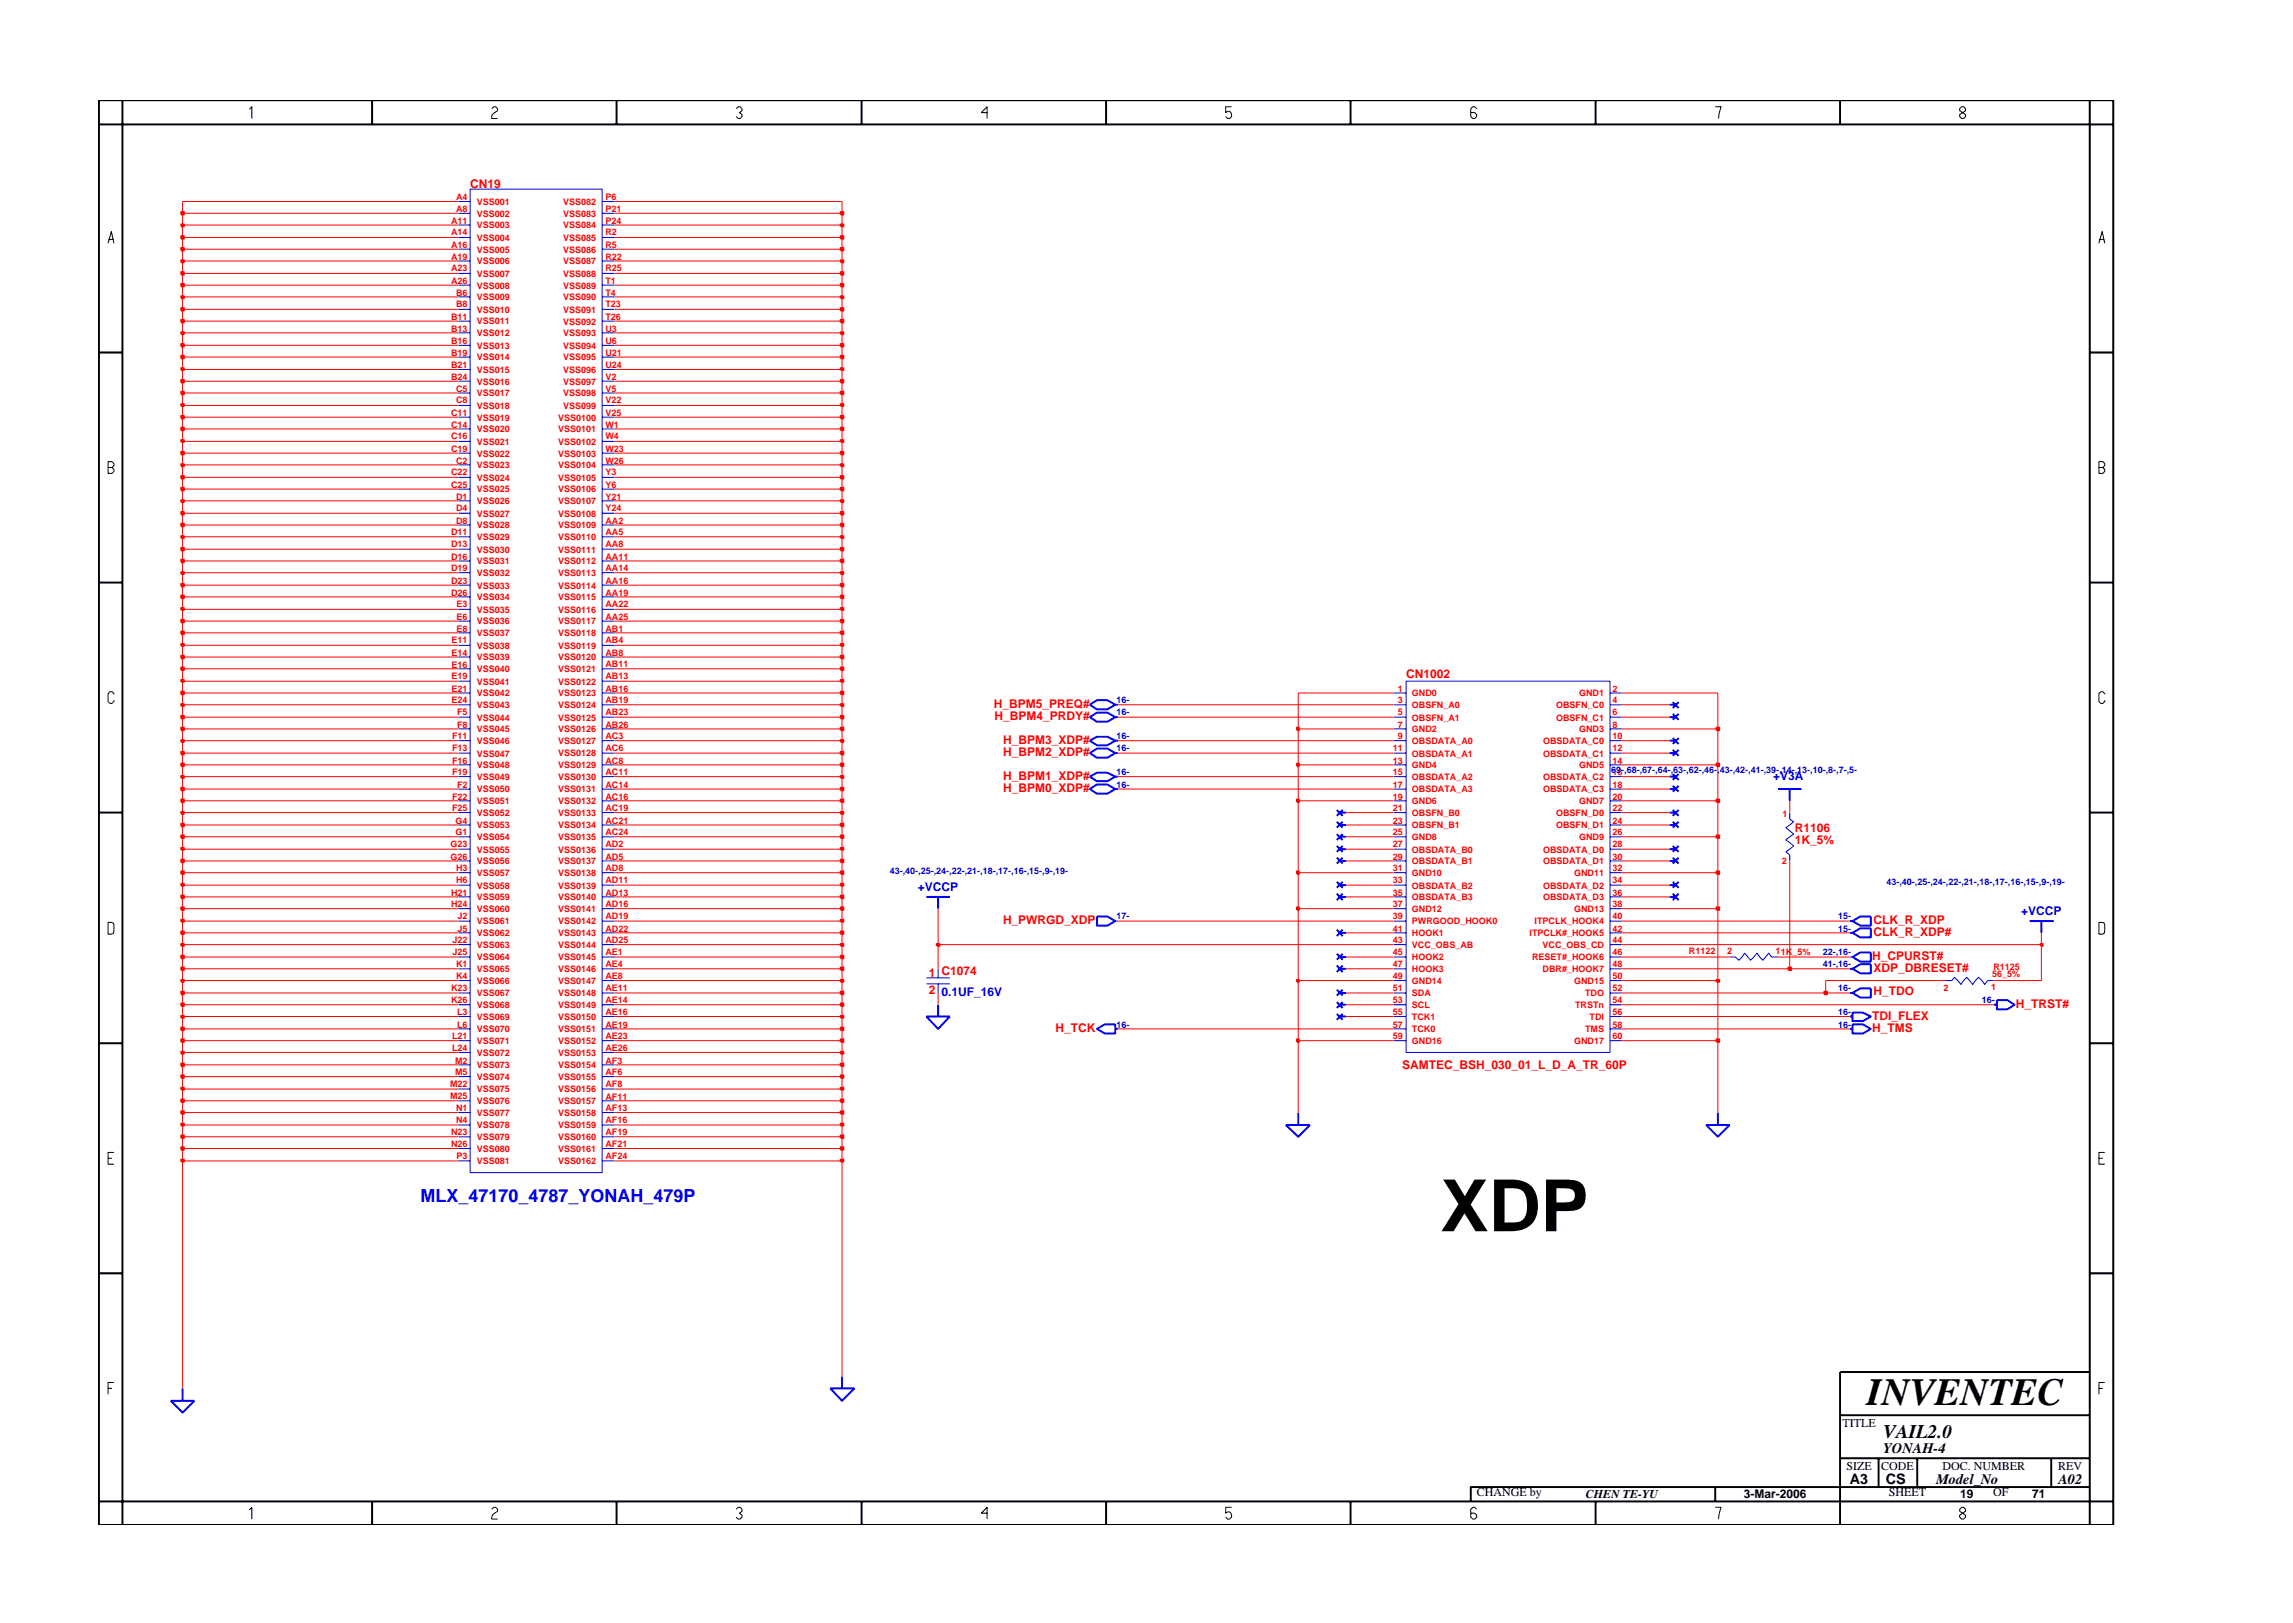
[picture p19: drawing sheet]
<svg xmlns="http://www.w3.org/2000/svg" width="297mm" height="210mm" viewBox="0 0 297 210" stroke-linecap="round" stroke-linejoin="round" font-family="sans-serif">
<defs><g id="words">
<text font-size="9.3" x="186.6" y="159.5">XDP</text>
<text font-size="5" x="241.8" y="182">INVENTEC</text>
<text font-size="2.5" x="244" y="186.3">VAIL2.0</text>
<text font-size="2.3" fill="#00f" x="54.5" y="155.7">MLX_47170_4787_YONAH_479P</text>
<g font-size="1.9">
<text x="244" y="188.2">YONAH-4</text>
<text x="239.6" y="192.2">A3</text>
<text x="244.3" y="192.3">CS</text>
<text x="250.8" y="192.2">Model_No</text>
<text x="266.6" y="192.2">A02</text>
</g>
<g font-size="1.6" fill="#f00">
<text x="60.9" y="24.3">CN19</text>
<text x="182.1" y="87.8">CN1002</text>
<text x="128.7" y="91.7">H_BPM5_PREQ#</text>
<text x="128.8" y="93.2">H_BPM4_PRDY#</text>
<text x="129.9" y="96.4">H_BPM3_XDP#</text>
<text x="129.9" y="101">H_BPM1_XDP#</text>
<text x="129.9" y="97.9">H_BPM2_XDP#</text>
<text x="129.9" y="102.6">H_BPM0_XDP#</text>
<text x="232.5" y="107.8">R1106</text>
<text x="232.5" y="109.3">1K_5%</text>
<text x="129.9" y="119.7">H_PWRGD_XDP</text>
<text x="242.7" y="119.7">CLK_R_XDP</text>
<text x="242.5" y="124.3">H_CPURST#</text>
<text x="242.7" y="121.3">CLK_R_XDP#</text>
<text x="242.7" y="125.9">XDP_DBRESET#</text>
<text x="120.3" y="128.8">2</text>
<text x="120.3" y="126.5">1 C1074</text>
<text x="242.7" y="129">H_TDO</text>
<text x="261.1" y="130.6">H_TRST#</text>
<text x="136.8" y="133.7">H_TCK</text>
<text x="242.5" y="133.7">H_TMS</text>
<text x="242.5" y="132.1">TDI_FLEX</text>
<text x="181.6" y="138.5">SAMTEC_BSH_030_01_L_D_A_TR_60P</text>
</g>
<g font-size="1.6" fill="#00f">
<text x="229.7" y="101">+V3A</text>
<text x="118.9" y="115.4">+VCCP</text>
<text x="261.8" y="118.5">+VCCP</text>
<text x="121.9" y="129">0.1UF_16V</text>
</g>
<g font-size="1.6">
<text x="238.7" y="184.8">TITLE</text>
<text x="239.2" y="190.4">SIZE</text>
<text x="243.7" y="190.4">CODE</text>
<text x="251.6" y="190.4">DOC. NUMBER</text>
<text x="266.6" y="190.4">REV</text>
<text x="191.3" y="193.9">CHANGE by</text>
<text x="205.4" y="194.1">CHEN TE-YU</text>
<text x="225.9" y="194.1">3-Mar-2006</text>
<text x="244.7" y="193.9">SHEET</text>
<text x="253.9" y="194.1">19</text>
<text x="258.2" y="193.9">OF</text>
<text x="263.3" y="194.1">71</text>
</g>
<g font-size="1.2" fill="#f00">
<text x="58.4" y="29">A11</text>
<text x="59.1" y="25.9">A4</text>
<text x="59.1" y="27.5">A8</text>
<text x="61.8" y="26.5">VSS001</text>
<text x="61.8" y="28.1">VSS002</text>
<text x="61.8" y="29.6">VSS003</text>
<text x="73" y="26.5">VSS082</text>
<text x="73" y="28.1">VSS083</text>
<text x="73" y="29.6">VSS084</text>
<text x="78.4" y="25.9">P6</text>
<text x="78.4" y="27.5">P21</text>
<text x="78.4" y="29">P24</text>
<text x="58.4" y="30.5">A14</text>
<text x="58.4" y="32.1">A16</text>
<text x="58.4" y="33.6">A19</text>
<text x="58.4" y="35.2">A23</text>
<text x="61.8" y="31.2">VSS004</text>
<text x="61.8" y="32.7">VSS005</text>
<text x="61.8" y="34.2">VSS006</text>
<text x="61.8" y="35.9">VSS007</text>
<text x="73" y="31.2">VSS085</text>
<text x="73" y="32.7">VSS086</text>
<text x="73" y="34.2">VSS087</text>
<text x="73" y="35.9">VSS088</text>
<text x="78.4" y="30.5">R2</text>
<text x="78.4" y="32.1">R5</text>
<text x="78.4" y="33.6">R22</text>
<text x="78.4" y="35.2">R25</text>
<text x="58.4" y="41.4">B11</text>
<text x="58.4" y="36.8">A26</text>
<text x="59.1" y="38.3">B6</text>
<text x="59.1" y="39.8">B8</text>
<text x="61.8" y="37.4">VSS008</text>
<text x="61.8" y="38.9">VSS009</text>
<text x="61.8" y="40.5">VSS010</text>
<text x="73" y="37.4">VSS089</text>
<text x="73" y="38.9">VSS090</text>
<text x="73" y="40.5">VSS091</text>
<text x="78.4" y="36.8">T1</text>
<text x="78.4" y="38.3">T4</text>
<text x="78.4" y="39.8">T23</text>
<text x="78.4" y="41.4">T26</text>
<text x="58.4" y="47.6">B21</text>
<text x="58.4" y="46.1">B19</text>
<text x="58.4" y="44.6">B16</text>
<text x="58.4" y="43">B13</text>
<text x="61.8" y="46.7">VSS014</text>
<text x="61.8" y="45.2">VSS013</text>
<text x="61.8" y="43.6">VSS012</text>
<text x="61.8" y="42">VSS011</text>
<text x="73" y="42">VSS092</text>
<text x="73" y="43.6">VSS093</text>
<text x="73" y="45.2">VSS094</text>
<text x="73" y="46.7">VSS095</text>
<text x="78.4" y="43">U3</text>
<text x="78.4" y="44.6">U6</text>
<text x="78.4" y="46.1">U21</text>
<text x="78.4" y="47.6">U24</text>
<text x="58.4" y="49.2">B24</text>
<text x="58.4" y="53.9">C11</text>
<text x="59.1" y="50.7">C5</text>
<text x="59.1" y="52.3">C8</text>
<text x="61.8" y="49.8">VSS016</text>
<text x="61.8" y="51.4">VSS017</text>
<text x="61.8" y="48.3">VSS015</text>
<text x="61.8" y="53">VSS018</text>
<text x="73" y="48.3">VSS096</text>
<text x="73" y="49.8">VSS097</text>
<text x="73" y="51.4">VSS098</text>
<text x="73" y="53">VSS099</text>
<text x="78.4" y="53.9">V25</text>
<text x="78.4" y="49.2">V2</text>
<text x="78.4" y="50.7">V5</text>
<text x="78.4" y="52.3">V22</text>
<text x="58.4" y="55.4">C14</text>
<text x="58.4" y="56.9">C16</text>
<text x="58.4" y="58.5">C19</text>
<text x="61.8" y="54.5">VSS019</text>
<text x="61.8" y="56">VSS020</text>
<text x="61.8" y="57.6">VSS021</text>
<text x="61.8" y="59.1">VSS022</text>
<text x="72.3" y="54.5">VSS0100</text>
<text x="72.3" y="56">VSS0101</text>
<text x="72.3" y="57.6">VSS0102</text>
<text x="72.3" y="59.1">VSS0103</text>
<text x="78.4" y="55.4">W1</text>
<text x="78.4" y="56.9">W4</text>
<text x="78.4" y="58.5">W23</text>
<text x="58.4" y="61.6">C22</text>
<text x="58.4" y="63.2">C25</text>
<text x="59.1" y="60.1">C2</text>
<text x="59.1" y="64.7">D1</text>
<text x="61.8" y="60.7">VSS023</text>
<text x="61.8" y="62.3">VSS024</text>
<text x="61.8" y="63.8">VSS025</text>
<text x="61.8" y="65.3">VSS026</text>
<text x="72.3" y="62.3">VSS0105</text>
<text x="72.3" y="63.8">VSS0106</text>
<text x="72.3" y="65.3">VSS0107</text>
<text x="72.3" y="60.7">VSS0104</text>
<text x="78.4" y="63.2">Y6</text>
<text x="78.4" y="64.7">Y21</text>
<text x="78.4" y="60.1">W26</text>
<text x="78.4" y="61.6">Y3</text>
<text x="58.4" y="69.4">D11</text>
<text x="58.4" y="70.9">D13</text>
<text x="59.1" y="67.8">D8</text>
<text x="59.1" y="66.2">D4</text>
<text x="61.8" y="70">VSS029</text>
<text x="61.8" y="71.6">VSS030</text>
<text x="61.8" y="66.9">VSS027</text>
<text x="61.8" y="68.5">VSS028</text>
<text x="72.3" y="66.9">VSS0108</text>
<text x="72.3" y="68.5">VSS0109</text>
<text x="72.3" y="70">VSS0110</text>
<text x="72.3" y="71.6">VSS0111</text>
<text x="78.4" y="66.2">Y24</text>
<text x="78.4" y="67.8">AA2</text>
<text x="78.4" y="69.4">AA5</text>
<text x="78.4" y="70.9">AA8</text>
<text x="58.4" y="72.5">D16</text>
<text x="58.4" y="74">D19</text>
<text x="58.4" y="75.6">D23</text>
<text x="58.4" y="77.2">D26</text>
<text x="61.8" y="73.1">VSS031</text>
<text x="61.8" y="74.6">VSS032</text>
<text x="61.8" y="76.2">VSS033</text>
<text x="61.8" y="77.8">VSS034</text>
<text x="72.3" y="73.1">VSS0112</text>
<text x="72.3" y="74.6">VSS0113</text>
<text x="72.3" y="76.2">VSS0114</text>
<text x="72.3" y="77.8">VSS0115</text>
<text x="78.4" y="77.2">AA19</text>
<text x="78.4" y="72.5">AA11</text>
<text x="78.4" y="74">AA14</text>
<text x="78.4" y="75.6">AA16</text>
<text x="58.5" y="83.3">E11</text>
<text x="59.1" y="78.7">E3</text>
<text x="59.1" y="80.3">E6</text>
<text x="59.1" y="81.8">E8</text>
<text x="61.8" y="79.4">VSS035</text>
<text x="61.8" y="80.9">VSS036</text>
<text x="61.8" y="82.4">VSS037</text>
<text x="72.3" y="79.4">VSS0116</text>
<text x="72.3" y="80.9">VSS0117</text>
<text x="72.3" y="82.4">VSS0118</text>
<text x="78.4" y="78.7">AA22</text>
<text x="78.4" y="80.3">AA25</text>
<text x="78.4" y="81.8">AB1</text>
<text x="78.4" y="83.3">AB4</text>
<text x="58.5" y="84.9">E14</text>
<text x="58.5" y="86.5">E16</text>
<text x="58.5" y="88">E19</text>
<text x="58.5" y="89.6">E21</text>
<text x="61.8" y="85.6">VSS039</text>
<text x="61.8" y="87.1">VSS040</text>
<text x="61.8" y="88.7">VSS041</text>
<text x="61.8" y="84">VSS038</text>
<text x="72.3" y="84">VSS0119</text>
<text x="72.3" y="85.6">VSS0120</text>
<text x="72.3" y="87.1">VSS0121</text>
<text x="72.3" y="88.7">VSS0122</text>
<text x="78.4" y="84.9">AB8</text>
<text x="78.4" y="86.5">AB11</text>
<text x="78.4" y="88">AB13</text>
<text x="78.4" y="89.6">AB16</text>
<text x="181.1" y="89.6">1</text>
<text x="208.9" y="89.6">2</text>
<text x="58.5" y="91.1">E24</text>
<text x="58.6" y="95.8">F11</text>
<text x="59.2" y="92.7">F5</text>
<text x="59.2" y="94.3">F8</text>
<text x="61.8" y="90.2">VSS042</text>
<text x="61.8" y="91.7">VSS043</text>
<text x="61.8" y="93.3">VSS044</text>
<text x="61.8" y="94.9">VSS045</text>
<text x="72.3" y="93.3">VSS0125</text>
<text x="72.3" y="94.9">VSS0126</text>
<text x="72.3" y="90.2">VSS0123</text>
<text x="72.3" y="91.7">VSS0124</text>
<text x="78.4" y="92.7">AB23</text>
<text x="78.4" y="94.3">AB26</text>
<text x="78.4" y="95.8">AC3</text>
<text x="78.4" y="91.1">AB19</text>
<text x="181.1" y="91.1">3</text>
<text x="181.1" y="92.7">5</text>
<text x="181.1" y="95.8">9</text>
<text x="181.1" y="94.3">7</text>
<text x="182.9" y="91.7">OBSFN_A0</text>
<text x="182.9" y="93.3">OBSFN_A1</text>
<text x="182.9" y="94.9">GND2</text>
<text x="182.9" y="90.2">GND0</text>
<text x="201.6" y="91.7">OBSFN_C0</text>
<text x="201.6" y="93.3">OBSFN_C1</text>
<text x="204.6" y="94.9">GND3</text>
<text x="204.6" y="90.2">GND1</text>
<text x="208.9" y="91.1">4</text>
<text x="208.9" y="92.7">6</text>
<text x="208.9" y="95.8">10</text>
<text x="208.9" y="94.3">8</text>
<text x="58.6" y="97.3">F13</text>
<text x="58.6" y="98.9">F16</text>
<text x="58.6" y="100.4">F19</text>
<text x="61.8" y="101.1">VSS049</text>
<text x="61.8" y="96.4">VSS046</text>
<text x="61.8" y="98">VSS047</text>
<text x="61.8" y="99.5">VSS048</text>
<text x="72.3" y="96.4">VSS0127</text>
<text x="72.3" y="98">VSS0128</text>
<text x="72.3" y="99.5">VSS0129</text>
<text x="72.3" y="101.1">VSS0130</text>
<text x="78.4" y="97.3">AC6</text>
<text x="78.4" y="98.9">AC8</text>
<text x="78.4" y="100.4">AC11</text>
<text x="180.4" y="97.3">11</text>
<text x="180.4" y="100.4">15</text>
<text x="180.4" y="98.9">13</text>
<text x="182.9" y="96.4">OBSDATA_A0</text>
<text x="182.9" y="98">OBSDATA_A1</text>
<text x="182.9" y="101.1">OBSDATA_A2</text>
<text x="182.9" y="99.5">GND4</text>
<text x="199.9" y="96.4">OBSDATA_C0</text>
<text x="199.9" y="98">OBSDATA_C1</text>
<text x="199.9" y="101.1">OBSDATA_C2</text>
<text x="204.6" y="99.5">GND5</text>
<text x="208.9" y="97.3">12</text>
<text x="208.9" y="100.4">16</text>
<text x="208.9" y="98.9">14</text>
<text x="58.6" y="103.6">F22</text>
<text x="58.6" y="105.1">F25</text>
<text x="59" y="106.7">G4</text>
<text x="59.2" y="102.1">F2</text>
<text x="61.8" y="102.7">VSS050</text>
<text x="61.8" y="104.2">VSS051</text>
<text x="61.8" y="105.7">VSS052</text>
<text x="61.8" y="107.3">VSS053</text>
<text x="72.3" y="107.3">VSS0134</text>
<text x="72.3" y="102.7">VSS0131</text>
<text x="72.3" y="104.2">VSS0132</text>
<text x="72.3" y="105.7">VSS0133</text>
<text x="78.4" y="102.1">AC14</text>
<text x="78.4" y="103.6">AC16</text>
<text x="78.4" y="105.1">AC19</text>
<text x="78.4" y="106.7">AC21</text>
<text x="180.4" y="105.1">21</text>
<text x="180.4" y="106.7">23</text>
<text x="180.4" y="102.1">17</text>
<text x="180.4" y="103.6">19</text>
<text x="182.9" y="105.7">OBSFN_B0</text>
<text x="182.9" y="107.3">OBSFN_B1</text>
<text x="182.9" y="102.7">OBSDATA_A3</text>
<text x="182.9" y="104.2">GND6</text>
<text x="199.9" y="102.7">OBSDATA_C3</text>
<text x="201.6" y="105.7">OBSFN_D0</text>
<text x="201.6" y="107.3">OBSFN_D1</text>
<text x="204.6" y="104.2">GND7</text>
<text x="208.9" y="105.1">22</text>
<text x="208.9" y="106.7">24</text>
<text x="208.9" y="102.1">18</text>
<text x="208.9" y="103.6">20</text>
<text x="230.9" y="105.9">1</text>
<text x="58.4" y="109.8">G23</text>
<text x="58.4" y="111.4">G26</text>
<text x="59" y="108.2">G1</text>
<text x="59.1" y="112.9">H3</text>
<text x="61.8" y="108.8">VSS054</text>
<text x="61.8" y="110.4">VSS055</text>
<text x="61.8" y="112">VSS056</text>
<text x="61.8" y="113.5">VSS057</text>
<text x="72.3" y="108.8">VSS0135</text>
<text x="72.3" y="110.4">VSS0136</text>
<text x="72.3" y="112">VSS0137</text>
<text x="72.3" y="113.5">VSS0138</text>
<text x="78.4" y="108.2">AC24</text>
<text x="78.4" y="109.8">AD2</text>
<text x="78.4" y="111.4">AD5</text>
<text x="78.4" y="112.9">AD8</text>
<text x="180.4" y="109.8">27</text>
<text x="180.4" y="111.4">29</text>
<text x="180.4" y="108.2">25</text>
<text x="180.4" y="112.9">31</text>
<text x="182.9" y="110.4">OBSDATA_B0</text>
<text x="182.9" y="112">OBSDATA_B1</text>
<text x="182.9" y="108.8">GND8</text>
<text x="182.9" y="113.5">GND10</text>
<text x="199.9" y="110.4">OBSDATA_D0</text>
<text x="199.9" y="112">OBSDATA_D1</text>
<text x="203.9" y="113.5">GND11</text>
<text x="204.6" y="108.8">GND9</text>
<text x="208.9" y="109.8">28</text>
<text x="208.9" y="111.4">30</text>
<text x="208.9" y="108.2">26</text>
<text x="208.9" y="112.9">32</text>
<text x="230.8" y="111.9">2</text>
<text x="58.4" y="116">H21</text>
<text x="58.4" y="117.5">H24</text>
<text x="59.1" y="114.4">H6</text>
<text x="59.3" y="119.1">J2</text>
<text x="61.8" y="115.1">VSS058</text>
<text x="61.8" y="116.6">VSS059</text>
<text x="61.8" y="118.2">VSS060</text>
<text x="61.8" y="119.8">VSS061</text>
<text x="72.3" y="115.1">VSS0139</text>
<text x="72.3" y="116.6">VSS0140</text>
<text x="72.3" y="118.2">VSS0141</text>
<text x="72.3" y="119.8">VSS0142</text>
<text x="78.4" y="114.4">AD11</text>
<text x="78.4" y="116">AD13</text>
<text x="78.4" y="117.5">AD16</text>
<text x="78.4" y="119.1">AD19</text>
<text x="180.4" y="119.1">39</text>
<text x="180.4" y="114.4">33</text>
<text x="180.4" y="116">35</text>
<text x="180.4" y="117.5">37</text>
<text x="182.9" y="119.8">PWRGOOD_HOOK0</text>
<text x="182.9" y="115.1">OBSDATA_B2</text>
<text x="182.9" y="116.6">OBSDATA_B3</text>
<text x="182.9" y="118.2">GND12</text>
<text x="198.8" y="119.8">ITPCLK_HOOK4</text>
<text x="199.9" y="115.1">OBSDATA_D2</text>
<text x="199.9" y="116.6">OBSDATA_D3</text>
<text x="203.9" y="118.2">GND13</text>
<text x="208.9" y="114.4">34</text>
<text x="208.9" y="116">36</text>
<text x="208.9" y="119.1">40</text>
<text x="208.9" y="117.5">38</text>
<text x="58.6" y="122.2">J22</text>
<text x="58.6" y="123.7">J25</text>
<text x="59.1" y="125.3">K1</text>
<text x="59.3" y="120.7">J5</text>
<text x="61.8" y="121.3">VSS062</text>
<text x="61.8" y="122.8">VSS063</text>
<text x="61.8" y="124.4">VSS064</text>
<text x="61.8" y="125.9">VSS065</text>
<text x="72.3" y="122.8">VSS0144</text>
<text x="72.3" y="124.4">VSS0145</text>
<text x="72.3" y="125.9">VSS0146</text>
<text x="72.3" y="121.3">VSS0143</text>
<text x="78.4" y="123.7">AE1</text>
<text x="78.4" y="125.3">AE4</text>
<text x="78.4" y="120.7">AD22</text>
<text x="78.4" y="122.2">AD25</text>
<text x="180.4" y="122.2">43</text>
<text x="180.4" y="120.7">41</text>
<text x="180.4" y="123.7">45</text>
<text x="180.4" y="125.3">47</text>
<text x="182.9" y="122.8">VCC_OBS_AB</text>
<text x="182.9" y="121.3">HOOK1</text>
<text x="182.9" y="124.4">HOOK2</text>
<text x="182.9" y="125.9">HOOK3</text>
<text x="198.2" y="121.3">ITPCLK#_HOOK5</text>
<text x="198.5" y="124.4">RESET#_HOOK6</text>
<text x="199.8" y="122.8">VCC_OBS_CD</text>
<text x="199.8" y="125.9">DBR#_HOOK7</text>
<text x="208.9" y="123.7">46</text>
<text x="208.9" y="120.7">42</text>
<text x="208.9" y="122.2">44</text>
<text x="208.9" y="125.3">48</text>
<text x="218.8" y="123.6">R1122</text>
<text x="223.7" y="123.6">2</text>
<text x="230" y="123.6">11K_5%</text>
<text x="258.2" y="125.7">R1125</text>
<text x="58.4" y="128.4">K23</text>
<text x="58.4" y="130">K26</text>
<text x="59.1" y="126.9">K4</text>
<text x="59.2" y="131.5">L3</text>
<text x="61.8" y="127.5">VSS066</text>
<text x="61.8" y="129.1">VSS067</text>
<text x="61.8" y="130.6">VSS068</text>
<text x="72.3" y="127.5">VSS0147</text>
<text x="72.3" y="129.1">VSS0148</text>
<text x="72.3" y="130.6">VSS0149</text>
<text x="78.4" y="126.9">AE8</text>
<text x="78.4" y="128.4">AE11</text>
<text x="78.4" y="130">AE14</text>
<text x="78.4" y="131.5">AE16</text>
<text x="180.4" y="130">53</text>
<text x="180.4" y="128.4">51</text>
<text x="180.4" y="131.5">55</text>
<text x="180.4" y="126.9">49</text>
<text x="182.9" y="130.6">SCL</text>
<text x="182.9" y="129.1">SDA</text>
<text x="182.9" y="127.5">GND14</text>
<text x="203.9" y="127.5">GND15</text>
<text x="204" y="130.6">TRSTn</text>
<text x="205.3" y="129.1">TDO</text>
<text x="208.9" y="131.5">56</text>
<text x="208.9" y="128.4">52</text>
<text x="208.9" y="130">54</text>
<text x="208.9" y="126.9">50</text>
<text x="251.8" y="128.3">2</text>
<text x="258" y="128.2">1</text>
<text x="258.1" y="126.6">56_5%</text>
<text x="58.6" y="134.6">L21</text>
<text x="58.6" y="136.2">L24</text>
<text x="58.9" y="137.8">M2</text>
<text x="59.2" y="133.1">L6</text>
<text x="61.8" y="132.1">VSS069</text>
<text x="61.8" y="133.7">VSS070</text>
<text x="61.8" y="135.3">VSS071</text>
<text x="61.8" y="136.8">VSS072</text>
<text x="72.3" y="132.1">VSS0150</text>
<text x="72.3" y="133.7">VSS0151</text>
<text x="72.3" y="135.3">VSS0152</text>
<text x="72.3" y="136.8">VSS0153</text>
<text x="78.4" y="133.1">AE19</text>
<text x="78.4" y="134.6">AE23</text>
<text x="78.4" y="136.2">AE26</text>
<text x="78.4" y="137.8">AF3</text>
<text x="180.4" y="133.1">57</text>
<text x="180.4" y="134.6">59</text>
<text x="182.9" y="133.7">TCK0</text>
<text x="182.9" y="132.1">TCK1</text>
<text x="182.9" y="135.3">GND16</text>
<text x="203.9" y="135.3">GND17</text>
<text x="205.3" y="133.7">TMS</text>
<text x="205.9" y="132.1">TDI</text>
<text x="208.9" y="133.1">58</text>
<text x="208.9" y="134.6">60</text>
<text x="58.3" y="140.8">M22</text>
<text x="58.3" y="142.4">M25</text>
<text x="58.9" y="139.3">M5</text>
<text x="59.1" y="144">N1</text>
<text x="61.8" y="138.4">VSS073</text>
<text x="61.8" y="139.9">VSS074</text>
<text x="61.8" y="141.5">VSS075</text>
<text x="61.8" y="143">VSS076</text>
<text x="72.3" y="138.4">VSS0154</text>
<text x="72.3" y="139.9">VSS0155</text>
<text x="72.3" y="141.5">VSS0156</text>
<text x="72.3" y="143">VSS0157</text>
<text x="78.4" y="139.3">AF6</text>
<text x="78.4" y="140.8">AF8</text>
<text x="78.4" y="142.4">AF11</text>
<text x="78.4" y="144">AF13</text>
<text x="58.4" y="147.1">N23</text>
<text x="58.4" y="148.6">N26</text>
<text x="59.1" y="145.5">N4</text>
<text x="61.8" y="144.6">VSS077</text>
<text x="61.8" y="146.2">VSS078</text>
<text x="61.8" y="147.7">VSS079</text>
<text x="61.8" y="149.2">VSS080</text>
<text x="72.3" y="147.7">VSS0160</text>
<text x="72.3" y="149.2">VSS0161</text>
<text x="72.3" y="144.6">VSS0158</text>
<text x="72.3" y="146.2">VSS0159</text>
<text x="78.4" y="147.1">AF19</text>
<text x="78.4" y="148.6">AF21</text>
<text x="78.4" y="145.5">AF16</text>
<text x="59.1" y="150.1">P3</text>
<text x="61.8" y="150.8">VSS081</text>
<text x="72.3" y="150.8">VSS0162</text>
<text x="78.4" y="150.1">AF24</text>
</g>
<g font-size="1.2" fill="#00f">
<text x="144.6" y="95.8">16-</text>
<text x="144.6" y="91.1">16-</text>
<text x="144.6" y="92.7">16-</text>
<text x="144.6" y="100.4">16-</text>
<text x="144.6" y="97.3">16-</text>
<text x="208.7" y="100.1">69-,68-,67-,64-,63-,62-,46-,43-,42-,41-,39-,14-,13-,10-,8-,7-,5-</text>
<text x="144.6" y="102.1">16-</text>
<text x="115.3" y="113.2">43-,40-,25-,24-,22-,21-,18-,17-,16-,15-,9-,19-</text>
<text x="144.6" y="119.1">17-</text>
<text x="238.1" y="119.1">15-</text>
<text x="244.4" y="114.7">43-,40-,25-,24-,22-,21-,18-,17-,16-,15-,9-,19-</text>
<text x="236.1" y="125.3">41-,16-</text>
<text x="236.1" y="123.7">22-,16-</text>
<text x="238.1" y="120.7">15-</text>
<text x="238.1" y="131.5">16-</text>
<text x="238.1" y="128.4">16-</text>
<text x="256.7" y="130">16-</text>
<text x="144.6" y="133.1">16-</text>
<text x="238.1" y="133.1">16-</text>
</g>
</g></defs>
<g fill="none" stroke="#00f" stroke-width=".25">
<path d="M141.2 97.6l.9-.6h1.4l1 .6-1 .6h-1.4zM141.2 92.9l.9-.6h1.4l1 .6-1 .6h-1.4zM141.2 91.3l.9-.6h1.4l1 .6-1 .6h-1.4zM141.2 96l.9-.6h1.4l1 .6-1 .5h-1.4zM144.5 97.6h.3M144.5 92.9h.3M144.5 96h.3M144.5 91.3h.3M216.3 97.6h.8M216.3 92.9h.8M216.3 96h.8M216.3 91.3h.8"/>
<path d="M216.7 92.5l.8 .7M216.7 97.1l.8 .8M216.7 95.6l.8 .8M216.7 91l.8 .7M217.5 92.5l-.8 .7M217.5 97.1l-.8 .8M217.5 95.6l-.8 .8M217.5 91l-.8 .7M120 116.2h3M121.5 116.2v1.5M141.2 100.6l.9-.5h1.4l1 .5-1 .6h-1.4zM141.2 102.2l.9-.6h1.4l1 .6-1 .6h-1.4z"/>
<path d="M142.1 118.7h1.4l1 .6-1 .6h-1.4zM144.5 102.2h.3M144.5 100.6h.3M173.2 115.8l.7 .8M173.2 104.9l.7 .8M173.2 106.5l.7 .7M173.2 109.6l.7 .7M173.2 108.1l.7 .7M173.2 114.2l.7 .8M173.2 111.1l.7 .8M173.6 116.2h.8M173.6 106.9h.8"/>
<path d="M173.6 105.3h.8M173.6 110h.8M173.6 114.7h.8M173.6 108.4h.8M173.6 111.5h.8M173.9 115.8l-.7 .8M173.9 104.9l-.7 .8M173.9 106.5l-.7 .7M173.9 109.6l-.7 .7M173.9 108.1l-.7 .7M173.9 114.2l-.7 .8M173.9 111.1l-.7 .8"/>
<path d="M216.3 116.2h.8M216.3 102.2h.8M216.3 100.6h.8M216.3 106.9h.8M216.3 105.3h.8M216.3 110h.8M216.3 114.7h.8M216.3 111.5h.8M216.7 101.8l.8 .8M216.7 100.3l.8 .7M216.7 106.5l.8 .7M216.7 104.9l.8 .8"/>
<path d="M216.7 109.6l.8 .7M216.7 115.8l.8 .8M216.7 114.2l.8 .8M216.7 111.1l.8 .8M217.5 101.8l-.8 .8M217.5 100.3l-.8 .7M217.5 106.5l-.8 .7M217.5 104.9l-.8 .8M217.5 109.6l-.8 .7M217.5 115.8l-.8 .8M217.5 114.2l-.8 .8M217.5 111.1l-.8 .8"/>
<path d="M230.3 102.2h3.1M231.8 102.2v1.5M239.6 119.3h.4M240 119.3l1-.6h1.3v1.2h-1.3zM262.9 119.3h3.2M264.4 119.3v1.5M120 131.7h3l-1.5 1.6zM121.5 130.2v1.5M142.1 133.3l1-.6h1.4v1.2h-1.4zM144.5 133.3h.3M173.2 125.1l.7 .8M173.2 123.6l.7 .7"/>
<path d="M173.2 129.8l.7 .8M173.2 128.2l.7 .8M173.2 131.3l.7 .8M173.2 120.4l.7 .9M173.6 125.5h.8M173.6 131.7h.8M173.6 120.8h.8M173.6 124h.8M173.6 130.2h.8M173.6 128.6h.8M173.9 125.1l-.7 .8M173.9 123.6l-.7 .7"/>
<path d="M173.9 129.8l-.7 .8M173.9 128.2l-.7 .8M173.9 131.3l-.7 .8M173.9 120.4l-.7 .9M239.6 133.3h.4M239.6 125.5h.4M239.6 131.7h.4M239.6 120.8h.4M239.6 128.6h.4M240 124l1-.6h1.3v1.2h-1.3zM240 120.8l1-.5h1.3v1.1h-1.3zM240 125.5l1-.6h1.3v1.2h-1.3z"/>
<path d="M240 131.2h1.3l1 .5-1 .6h-1.3zM240 132.7h1.3l1 .6-1 .6h-1.3zM240 128.6l1-.6h1.3v1.2h-1.3zM258.3 130.2h.4M258.7 129.6h1.3l1 .6-1 .6h-1.3zM166.6 145.7h3.1l-1.5 1.6zM168.2 144.1v1.6M221 145.7h3.1l-1.6 1.6zM222.5 144.1v1.6M23.7 179.9v1.6M107.6 179.9h3.1l-1.6 1.6zM109.1 178.3v1.6"/>
<path d="M22.1 181.5h3.1l-1.5 1.5z"/>
</g>
<g fill="none" stroke="#00f" stroke-width=".13">
<path d="M59.4 26.1h1.5M59.4 27.6h1.5M59.4 29.2h1.5M59.4 30.8h1.5M59.4 32.3h1.5M59.4 33.8h1.5M59.4 35.4h1.5M59.4 36.9h1.5M59.4 38.5h1.5M60.9 24.5h17.1v127.4h-17.1zM78 26.1h1.6M78 27.6h1.6"/>
<path d="M78 29.2h1.6M78 30.8h1.6M78 32.3h1.6M78 33.8h1.6M78 35.4h1.6M78 36.9h1.6M78 38.5h1.6M59.4 40.1h1.5M59.4 41.6h1.5M59.4 43.1h1.5M59.4 44.7h1.5M59.4 46.3h1.5"/>
<path d="M59.4 47.9h1.5M59.4 49.4h1.5M59.4 50.9h1.5M59.4 52.5h1.5M59.4 54h1.5M59.4 55.6h1.5M59.4 57.2h1.5M59.4 58.7h1.5M78 40.1h1.6M78 41.6h1.6M78 43.1h1.6M78 44.7h1.6"/>
<path d="M78 46.3h1.6M78 47.9h1.6M78 49.4h1.6M78 50.9h1.6M78 52.5h1.6M78 54h1.6M78 55.6h1.6M78 57.2h1.6M78 58.7h1.6M59.4 60.2h1.5M59.4 61.8h1.5M59.4 63.4h1.5"/>
<path d="M59.4 64.9h1.5M59.4 66.5h1.5M59.4 68h1.5M59.4 69.5h1.5M59.4 71.1h1.5M59.4 72.7h1.5M59.4 74.2h1.5M59.4 75.8h1.5M59.4 77.3h1.5M59.4 78.9h1.5M78 60.2h1.6M78 61.8h1.6"/>
<path d="M78 63.4h1.6M78 64.9h1.6M78 66.5h1.6M78 68h1.6M78 69.5h1.6M78 71.1h1.6M78 72.7h1.6M78 74.2h1.6M78 75.8h1.6M78 77.3h1.6M78 78.9h1.6M59.4 89.8h1.5"/>
<path d="M59.4 91.3h1.5M59.4 92.9h1.5M59.4 94.4h1.5M59.4 96h1.5M59.4 97.6h1.5M59.4 99.1h1.5M59.4 80.5h1.5M59.4 82h1.5M59.4 83.6h1.5M59.4 85.1h1.5M59.4 86.6h1.5M59.4 88.3h1.5"/>
<path d="M78 89.8h1.6M78 91.3h1.6M78 92.9h1.6M78 94.4h1.6M78 96h1.6M78 97.6h1.6M78 99.1h1.6M78 80.5h1.6M78 82h1.6M78 83.6h1.6M78 85.1h1.6M78 86.6h1.6"/>
<path d="M78 88.3h1.6M180.5 89.8h1.6M180.5 91.3h1.6M180.5 92.9h1.6M180.5 94.4h1.6M180.5 96h1.6M180.5 97.6h1.6M180.5 99.1h1.6M182.1 88.3h26.5v48h-26.5zM208.6 89.8h1.5M208.6 91.3h1.5M208.6 92.9h1.5"/>
<path d="M208.6 94.4h1.5M208.6 96h1.5M208.6 97.6h1.5M208.6 99.1h1.5M59.4 100.6h1.5M59.4 102.2h1.5M59.4 103.7h1.5M59.4 105.3h1.5M59.4 106.9h1.5M59.4 108.4h1.5M59.4 110h1.5M59.4 111.5h1.5"/>
<path d="M59.4 113.1h1.5M59.4 114.7h1.5M59.4 116.2h1.5M59.4 117.7h1.5M59.4 119.3h1.5M78 100.6h1.6M78 102.2h1.6M78 103.7h1.6M78 105.3h1.6M78 106.9h1.6M78 108.4h1.6M78 110h1.6"/>
<path d="M78 111.5h1.6M78 113.1h1.6M78 114.7h1.6M78 116.2h1.6M78 117.7h1.6M78 119.3h1.6M144.5 119.3h.3M180.5 100.6h1.6M180.5 102.2h1.6M180.5 103.7h1.6M180.5 105.3h1.6M180.5 106.9h1.6"/>
<path d="M180.5 108.4h1.6M180.5 110h1.6M180.5 111.5h1.6M180.5 113.1h1.6M180.5 114.7h1.6M180.5 116.2h1.6M180.5 117.7h1.6M180.5 119.3h1.6M208.6 100.6h1.5M208.6 102.2h1.5M208.6 103.7h1.5M208.6 105.3h1.5"/>
<path d="M208.6 106.9h1.5M208.6 108.4h1.5M208.6 110h1.5M208.6 111.5h1.5M208.6 113.1h1.5M208.6 114.7h1.5M208.6 116.2h1.5M208.6 117.7h1.5M208.6 119.3h1.5M231.8 105.3v.8l.6 .4-1.1 .7 1.1 .9-1.1 .7 1.1 .8-1.1 .7 .5 .5v.7M59.4 124h1.5M59.4 120.8h1.5"/>
<path d="M59.4 122.4h1.5M59.4 125.5h1.5M59.4 127h1.5M59.4 128.6h1.5M59.4 130.2h1.5M59.4 131.7h1.5M59.4 133.3h1.5M59.4 134.8h1.5M59.4 136.3h1.5M59.4 138h1.5M59.4 139.5h1.5M78 124h1.6"/>
<path d="M78 120.8h1.6M78 122.4h1.6M78 125.5h1.6M78 127h1.6M78 128.6h1.6M78 130.2h1.6M78 131.7h1.6M78 133.3h1.6M78 134.8h1.6M78 136.3h1.6M78 138h1.6M78 139.5h1.6"/>
<path d="M120 126.7h3M120 127.5h3M121.5 125.5v1.2M121.5 127.5v1.1M180.5 124h1.6M180.5 120.8h1.6M180.5 122.4h1.6M180.5 125.5h1.6M180.5 127h1.6M180.5 128.6h1.6M180.5 130.2h1.6M180.5 131.7h1.6"/>
<path d="M180.5 133.3h1.6M180.5 134.8h1.6M208.6 124h1.5M208.6 120.8h1.5M208.6 122.4h1.5M208.6 125.5h1.5M208.6 127h1.5M208.6 128.6h1.5M208.6 130.2h1.5M208.6 131.7h1.5M208.6 133.3h1.5M208.6 134.8h1.5"/>
<path d="M224.1 124h.7l.4 .4 .8-.9 .8 .9 .8-.9 .8 .9 .7-.9 .4 .5h.8M239.6 124h.4M252.1 127h.7l.4-.4 .8 .9 .8-.9 .8 .9 .7-.9 .8 .9 .4-.5h.8M59.4 141.1h1.5M59.4 142.6h1.5M59.4 144.1h1.5M59.4 145.7h1.5M59.4 147.3h1.5M59.4 148.8h1.5M59.4 150.4h1.5M78 141.1h1.6M78 142.6h1.6"/>
<path d="M78 144.1h1.6M78 145.7h1.6M78 147.3h1.6M78 148.8h1.6M78 150.4h1.6"/>
</g>
<path d="M23.7 150.4v29.5M109.1 150.4v27.9" fill="none" stroke="#f00" stroke-width=".13"/>
<path d="M23.5 150.2h.3v.3h-.3z" fill="#8e2323"/>
<path d="M23.5 150.2h.3v.3h-.3z" fill="none" stroke="#f00" stroke-width=".25"/>
<path d="M23.7 148.8v1.6h35.7M79.6 150.4h29.5" fill="none" stroke="#f00" stroke-width=".13"/>
<path d="M108.9 150.2h.3v.3h-.3z" fill="#8e2323"/>
<path d="M108.9 150.2h.3v.3h-.3z" fill="none" stroke="#f00" stroke-width=".25"/>
<path d="M109.1 148.8v1.6" fill="none" stroke="#f00" stroke-width=".13"/>
<path d="M23.5 148.6h.3v.4h-.3z" fill="#8e2323"/>
<path d="M23.5 148.6h.3v.4h-.3z" fill="none" stroke="#f00" stroke-width=".25"/>
<path d="M23.7 147.3v1.5h35.7M79.6 148.8h29.5" fill="none" stroke="#f00" stroke-width=".13"/>
<path d="M108.9 148.6h.3v.4h-.3z" fill="#8e2323"/>
<path d="M108.9 148.6h.3v.4h-.3z" fill="none" stroke="#f00" stroke-width=".25"/>
<path d="M109.1 147.3v1.5" fill="none" stroke="#f00" stroke-width=".13"/>
<path d="M23.5 147.1h.3v.3h-.3z" fill="#8e2323"/>
<path d="M23.5 147.1h.3v.3h-.3z" fill="none" stroke="#f00" stroke-width=".25"/>
<path d="M23.7 145.7v1.6h35.7M79.6 147.3h29.5" fill="none" stroke="#f00" stroke-width=".13"/>
<path d="M108.9 147.1h.3v.3h-.3z" fill="#8e2323"/>
<path d="M108.9 147.1h.3v.3h-.3z" fill="none" stroke="#f00" stroke-width=".25"/>
<path d="M109.1 145.7v1.6" fill="none" stroke="#f00" stroke-width=".13"/>
<path d="M23.5 145.6h.3v.2h-.3z" fill="#8e2323"/>
<path d="M23.5 145.6h.3v.2h-.3z" fill="none" stroke="#f00" stroke-width=".25"/>
<path d="M23.7 144.1v1.6h35.7M79.6 145.7h29.5" fill="none" stroke="#f00" stroke-width=".13"/>
<path d="M108.9 145.6h.3v.2h-.3z" fill="#8e2323"/>
<path d="M108.9 145.6h.3v.2h-.3z" fill="none" stroke="#f00" stroke-width=".25"/>
<path d="M109.1 144.1v1.6" fill="none" stroke="#f00" stroke-width=".13"/>
<path d="M23.5 144h.3v.3h-.3z" fill="#8e2323"/>
<path d="M23.5 144h.3v.3h-.3z" fill="none" stroke="#f00" stroke-width=".25"/>
<path d="M23.7 142.6v1.5h35.7M79.6 144.1h29.5" fill="none" stroke="#f00" stroke-width=".13"/>
<path d="M108.9 144h.3v.3h-.3z" fill="#8e2323"/>
<path d="M108.9 144h.3v.3h-.3z" fill="none" stroke="#f00" stroke-width=".25"/>
<path d="M168.2 134.8v9.3M222.5 134.8v9.3M109.1 142.6v1.5" fill="none" stroke="#f00" stroke-width=".13"/>
<path d="M23.5 142.4h.3v.4h-.3z" fill="#8e2323"/>
<path d="M23.5 142.4h.3v.4h-.3z" fill="none" stroke="#f00" stroke-width=".25"/>
<path d="M23.7 141.1v1.5h35.7M79.6 142.6h29.5" fill="none" stroke="#f00" stroke-width=".13"/>
<path d="M108.9 142.4h.3v.4h-.3z" fill="#8e2323"/>
<path d="M108.9 142.4h.3v.4h-.3z" fill="none" stroke="#f00" stroke-width=".25"/>
<path d="M109.1 141.1v1.5" fill="none" stroke="#f00" stroke-width=".13"/>
<path d="M23.5 140.9h.3v.3h-.3z" fill="#8e2323"/>
<path d="M23.5 140.9h.3v.3h-.3z" fill="none" stroke="#f00" stroke-width=".25"/>
<path d="M23.7 139.5v1.6h35.7M79.6 141.1h29.5" fill="none" stroke="#f00" stroke-width=".13"/>
<path d="M108.9 140.9h.3v.3h-.3z" fill="#8e2323"/>
<path d="M108.9 140.9h.3v.3h-.3z" fill="none" stroke="#f00" stroke-width=".25"/>
<path d="M109.1 139.5v1.6" fill="none" stroke="#f00" stroke-width=".13"/>
<path d="M23.5 139.3h.3v.3h-.3z" fill="#8e2323"/>
<path d="M23.5 139.3h.3v.3h-.3z" fill="none" stroke="#f00" stroke-width=".25"/>
<path d="M23.7 138v1.5h35.7M79.6 139.5h29.5" fill="none" stroke="#f00" stroke-width=".13"/>
<path d="M108.9 139.3h.3v.3h-.3z" fill="#8e2323"/>
<path d="M108.9 139.3h.3v.3h-.3z" fill="none" stroke="#f00" stroke-width=".25"/>
<path d="M109.1 138v1.5" fill="none" stroke="#f00" stroke-width=".13"/>
<path d="M23.5 137.8h.3v.3h-.3z" fill="#8e2323"/>
<path d="M23.5 137.8h.3v.3h-.3z" fill="none" stroke="#f00" stroke-width=".25"/>
<path d="M23.7 136.3v1.7h35.7M79.6 138h29.5" fill="none" stroke="#f00" stroke-width=".13"/>
<path d="M108.9 137.8h.3v.3h-.3z" fill="#8e2323"/>
<path d="M108.9 137.8h.3v.3h-.3z" fill="none" stroke="#f00" stroke-width=".25"/>
<path d="M109.1 136.3v1.7" fill="none" stroke="#f00" stroke-width=".13"/>
<path d="M23.5 136.3h.3v.2h-.3z" fill="#8e2323"/>
<path d="M23.5 136.3h.3v.2h-.3z" fill="none" stroke="#f00" stroke-width=".25"/>
<path d="M23.7 134.8v1.5h35.7M79.6 136.3h29.5" fill="none" stroke="#f00" stroke-width=".13"/>
<path d="M108.9 136.3h.3v.2h-.3z" fill="#8e2323"/>
<path d="M108.9 136.3h.3v.2h-.3z" fill="none" stroke="#f00" stroke-width=".25"/>
<path d="M109.1 134.8v1.5" fill="none" stroke="#f00" stroke-width=".13"/>
<path d="M23.5 134.6h.3v.4h-.3z" fill="#8e2323"/>
<path d="M23.5 134.6h.3v.4h-.3z" fill="none" stroke="#f00" stroke-width=".25"/>
<path d="M23.7 133.3v1.5h35.7M79.6 134.8h29.5" fill="none" stroke="#f00" stroke-width=".13"/>
<path d="M108.9 134.6h.3v.4h-.3z" fill="#8e2323"/>
<path d="M108.9 134.6h.3v.4h-.3z" fill="none" stroke="#f00" stroke-width=".25"/>
<path d="M109.1 133.3v1.5" fill="none" stroke="#f00" stroke-width=".13"/>
<path d="M168 134.6h.3v.4h-.3z" fill="#8e2323"/>
<path d="M168 134.6h.3v.4h-.3z" fill="none" stroke="#f00" stroke-width=".25"/>
<path d="M168.2 127v7.8h12.3M210.1 134.8h12.4" fill="none" stroke="#f00" stroke-width=".13"/>
<path d="M222.4 134.6h.3v.4h-.3z" fill="#8e2323"/>
<path d="M222.4 134.6h.3v.4h-.3z" fill="none" stroke="#f00" stroke-width=".25"/>
<path d="M222.5 127v7.8" fill="none" stroke="#f00" stroke-width=".13"/>
<path d="M23.5 133.1h.3v.4h-.3z" fill="#8e2323"/>
<path d="M23.5 133.1h.3v.4h-.3z" fill="none" stroke="#f00" stroke-width=".25"/>
<path d="M23.7 131.7v1.6h35.7M79.6 133.3h29.5" fill="none" stroke="#f00" stroke-width=".13"/>
<path d="M108.9 133.1h.3v.4h-.3z" fill="#8e2323"/>
<path d="M108.9 133.1h.3v.4h-.3z" fill="none" stroke="#f00" stroke-width=".25"/>
<path d="M109.1 131.7v1.6M144.8 133.3h35.7M210.1 133.3h29.5" fill="none" stroke="#f00" stroke-width=".13"/>
<path d="M23.5 131.6h.3v.3h-.3z" fill="#8e2323"/>
<path d="M23.5 131.6h.3v.3h-.3z" fill="none" stroke="#f00" stroke-width=".25"/>
<path d="M23.7 130.2v1.5h35.7M79.6 131.7h29.5" fill="none" stroke="#f00" stroke-width=".13"/>
<path d="M108.9 131.6h.3v.3h-.3z" fill="#8e2323"/>
<path d="M108.9 131.6h.3v.3h-.3z" fill="none" stroke="#f00" stroke-width=".25"/>
<path d="M109.1 130.2v1.5M174.4 131.7h6.1M210.1 131.7h29.5" fill="none" stroke="#f00" stroke-width=".13"/>
<path d="M23.5 130h.3v.3h-.3z" fill="#8e2323"/>
<path d="M23.5 130h.3v.3h-.3z" fill="none" stroke="#f00" stroke-width=".25"/>
<path d="M23.7 128.6v1.6h35.7M79.6 130.2h29.5" fill="none" stroke="#f00" stroke-width=".13"/>
<path d="M108.9 130h.3v.3h-.3z" fill="#8e2323"/>
<path d="M108.9 130h.3v.3h-.3z" fill="none" stroke="#f00" stroke-width=".25"/>
<path d="M109.1 128.6v1.6M121.5 128.6v1.6M174.4 130.2h6.1M210.1 130.2h48.2" fill="none" stroke="#f00" stroke-width=".13"/>
<path d="M23.5 128.5h.3v.3h-.3z" fill="#8e2323"/>
<path d="M23.5 128.5h.3v.3h-.3z" fill="none" stroke="#f00" stroke-width=".25"/>
<path d="M23.7 127v1.6h35.7M79.6 128.6h29.5" fill="none" stroke="#f00" stroke-width=".13"/>
<path d="M108.9 128.5h.3v.3h-.3z" fill="#8e2323"/>
<path d="M108.9 128.5h.3v.3h-.3z" fill="none" stroke="#f00" stroke-width=".25"/>
<path d="M109.1 127v1.6M174.4 128.6h6.1M210.1 128.6h26.4" fill="none" stroke="#f00" stroke-width=".13"/>
<path d="M236.3 128.5h.4v.3h-.4z" fill="#8e2323"/>
<path d="M236.3 128.5h.4v.3h-.4z" fill="none" stroke="#f00" stroke-width=".25"/>
<path d="M236.5 127v1.6h3.1" fill="none" stroke="#f00" stroke-width=".13"/>
<path d="M23.5 126.9h.3v.3h-.3z" fill="#8e2323"/>
<path d="M23.5 126.9h.3v.3h-.3z" fill="none" stroke="#f00" stroke-width=".25"/>
<path d="M23.7 125.5v1.5h35.7M79.6 127h29.5" fill="none" stroke="#f00" stroke-width=".13"/>
<path d="M108.9 126.9h.3v.3h-.3z" fill="#8e2323"/>
<path d="M108.9 126.9h.3v.3h-.3z" fill="none" stroke="#f00" stroke-width=".25"/>
<path d="M109.1 125.5v1.5" fill="none" stroke="#f00" stroke-width=".13"/>
<path d="M168 126.9h.3v.3h-.3z" fill="#8e2323"/>
<path d="M168 126.9h.3v.3h-.3z" fill="none" stroke="#f00" stroke-width=".25"/>
<path d="M168.2 117.7v9.3h12.3M210.1 127h12.4" fill="none" stroke="#f00" stroke-width=".13"/>
<path d="M222.4 126.9h.3v.3h-.3z" fill="#8e2323"/>
<path d="M222.4 126.9h.3v.3h-.3z" fill="none" stroke="#f00" stroke-width=".25"/>
<path d="M222.5 117.7v9.3M236.5 127h15.6M264.4 122.4v4.6h-6.1" fill="none" stroke="#f00" stroke-width=".13"/>
<path d="M23.5 125.3h.3v.4h-.3z" fill="#8e2323"/>
<path d="M23.5 125.3h.3v.4h-.3z" fill="none" stroke="#f00" stroke-width=".25"/>
<path d="M23.7 124v1.5h35.7M79.6 125.5h29.5" fill="none" stroke="#f00" stroke-width=".13"/>
<path d="M108.9 125.3h.3v.4h-.3z" fill="#8e2323"/>
<path d="M108.9 125.3h.3v.4h-.3z" fill="none" stroke="#f00" stroke-width=".25"/>
<path d="M109.1 124v1.5M121.5 122.4v3.1M174.4 125.5h6.1M210.1 125.5h21.7" fill="none" stroke="#f00" stroke-width=".13"/>
<path d="M231.7 125.3h.3v.4h-.3z" fill="#8e2323"/>
<path d="M231.7 125.3h.3v.4h-.3z" fill="none" stroke="#f00" stroke-width=".25"/>
<path d="M231.8 111.5v14h7.8" fill="none" stroke="#f00" stroke-width=".13"/>
<path d="M23.5 123.8h.3v.3h-.3z" fill="#8e2323"/>
<path d="M23.5 123.8h.3v.3h-.3z" fill="none" stroke="#f00" stroke-width=".25"/>
<path d="M23.7 122.4v1.6h35.7M79.6 124h29.5" fill="none" stroke="#f00" stroke-width=".13"/>
<path d="M108.9 123.8h.3v.3h-.3z" fill="#8e2323"/>
<path d="M108.9 123.8h.3v.3h-.3z" fill="none" stroke="#f00" stroke-width=".25"/>
<path d="M109.1 122.4v1.6M174.4 124h6.1M210.1 124h14M230.3 124h9.3" fill="none" stroke="#f00" stroke-width=".13"/>
<path d="M23.5 122.3h.3v.2h-.3z" fill="#8e2323"/>
<path d="M23.5 122.3h.3v.2h-.3z" fill="none" stroke="#f00" stroke-width=".25"/>
<path d="M23.7 120.8v1.6h35.7M79.6 122.4h29.5" fill="none" stroke="#f00" stroke-width=".13"/>
<path d="M108.9 122.3h.3v.2h-.3z" fill="#8e2323"/>
<path d="M108.9 122.3h.3v.2h-.3z" fill="none" stroke="#f00" stroke-width=".25"/>
<path d="M109.1 120.8v1.6" fill="none" stroke="#f00" stroke-width=".13"/>
<path d="M121.4 122.3h.3v.2h-.3z" fill="#8e2323"/>
<path d="M121.4 122.3h.3v.2h-.3z" fill="none" stroke="#f00" stroke-width=".25"/>
<path d="M121.5 117.7v4.7h59M210.1 122.4h54.3" fill="none" stroke="#f00" stroke-width=".13"/>
<path d="M264.4 122.3h.2v.2h-.2z" fill="#8e2323"/>
<path d="M264.4 122.3h.2v.2h-.2z" fill="none" stroke="#f00" stroke-width=".25"/>
<path d="M264.4 120.8v1.6" fill="none" stroke="#f00" stroke-width=".13"/>
<path d="M23.5 120.7h.3v.3h-.3z" fill="#8e2323"/>
<path d="M23.5 120.7h.3v.3h-.3z" fill="none" stroke="#f00" stroke-width=".25"/>
<path d="M23.7 119.3v1.5h35.7M79.6 120.8h29.5" fill="none" stroke="#f00" stroke-width=".13"/>
<path d="M108.9 120.7h.3v.3h-.3z" fill="#8e2323"/>
<path d="M108.9 120.7h.3v.3h-.3z" fill="none" stroke="#f00" stroke-width=".25"/>
<path d="M109.1 119.3v1.5M174.4 120.8h6.1M210.1 120.8h29.5" fill="none" stroke="#f00" stroke-width=".13"/>
<path d="M23.5 119.2h.3v.2h-.3z" fill="#8e2323"/>
<path d="M23.5 119.2h.3v.2h-.3z" fill="none" stroke="#f00" stroke-width=".25"/>
<path d="M23.7 117.7v1.6h35.7M79.6 119.3h29.5" fill="none" stroke="#f00" stroke-width=".13"/>
<path d="M108.9 119.2h.3v.2h-.3z" fill="#8e2323"/>
<path d="M108.9 119.2h.3v.2h-.3z" fill="none" stroke="#f00" stroke-width=".25"/>
<path d="M109.1 117.7v1.6M144.8 119.3h35.7M210.1 119.3h29.5" fill="none" stroke="#f00" stroke-width=".13"/>
<path d="M23.5 117.5h.3v.4h-.3z" fill="#8e2323"/>
<path d="M23.5 117.5h.3v.4h-.3z" fill="none" stroke="#f00" stroke-width=".25"/>
<path d="M23.7 116.2v1.5h35.7M79.6 117.7h29.5" fill="none" stroke="#f00" stroke-width=".13"/>
<path d="M108.9 117.5h.3v.4h-.3z" fill="#8e2323"/>
<path d="M108.9 117.5h.3v.4h-.3z" fill="none" stroke="#f00" stroke-width=".25"/>
<path d="M109.1 116.2v1.5" fill="none" stroke="#f00" stroke-width=".13"/>
<path d="M168 117.5h.3v.4h-.3z" fill="#8e2323"/>
<path d="M168 117.5h.3v.4h-.3z" fill="none" stroke="#f00" stroke-width=".25"/>
<path d="M168.2 113.1v4.6h12.3M210.1 117.7h12.4" fill="none" stroke="#f00" stroke-width=".13"/>
<path d="M222.4 117.5h.3v.4h-.3z" fill="#8e2323"/>
<path d="M222.4 117.5h.3v.4h-.3z" fill="none" stroke="#f00" stroke-width=".25"/>
<path d="M222.5 113.1v4.6" fill="none" stroke="#f00" stroke-width=".13"/>
<path d="M23.5 116h.3v.4h-.3z" fill="#8e2323"/>
<path d="M23.5 116h.3v.4h-.3z" fill="none" stroke="#f00" stroke-width=".25"/>
<path d="M23.7 114.7v1.5h35.7M79.6 116.2h29.5" fill="none" stroke="#f00" stroke-width=".13"/>
<path d="M108.9 116h.3v.4h-.3z" fill="#8e2323"/>
<path d="M108.9 116h.3v.4h-.3z" fill="none" stroke="#f00" stroke-width=".25"/>
<path d="M109.1 114.7v1.5M174.4 116.2h6.1M210.1 116.2h6.2" fill="none" stroke="#f00" stroke-width=".13"/>
<path d="M23.5 114.5h.3v.3h-.3z" fill="#8e2323"/>
<path d="M23.5 114.5h.3v.3h-.3z" fill="none" stroke="#f00" stroke-width=".25"/>
<path d="M23.7 113.1v1.6h35.7M79.6 114.7h29.5" fill="none" stroke="#f00" stroke-width=".13"/>
<path d="M108.9 114.5h.3v.3h-.3z" fill="#8e2323"/>
<path d="M108.9 114.5h.3v.3h-.3z" fill="none" stroke="#f00" stroke-width=".25"/>
<path d="M109.1 113.1v1.6M174.4 114.7h6.1M210.1 114.7h6.2" fill="none" stroke="#f00" stroke-width=".13"/>
<path d="M23.5 112.9h.3v.3h-.3z" fill="#8e2323"/>
<path d="M23.5 112.9h.3v.3h-.3z" fill="none" stroke="#f00" stroke-width=".25"/>
<path d="M23.7 111.5v1.6h35.7M79.6 113.1h29.5" fill="none" stroke="#f00" stroke-width=".13"/>
<path d="M108.9 112.9h.3v.3h-.3z" fill="#8e2323"/>
<path d="M108.9 112.9h.3v.3h-.3z" fill="none" stroke="#f00" stroke-width=".25"/>
<path d="M109.1 111.5v1.6" fill="none" stroke="#f00" stroke-width=".13"/>
<path d="M168 112.9h.3v.3h-.3z" fill="#8e2323"/>
<path d="M168 112.9h.3v.3h-.3z" fill="none" stroke="#f00" stroke-width=".25"/>
<path d="M168.2 103.7v9.4h12.3M210.1 113.1h12.4" fill="none" stroke="#f00" stroke-width=".13"/>
<path d="M222.4 112.9h.3v.3h-.3z" fill="#8e2323"/>
<path d="M222.4 112.9h.3v.3h-.3z" fill="none" stroke="#f00" stroke-width=".25"/>
<path d="M222.5 108.4v4.7" fill="none" stroke="#f00" stroke-width=".13"/>
<path d="M23.5 111.4h.3v.3h-.3z" fill="#8e2323"/>
<path d="M23.5 111.4h.3v.3h-.3z" fill="none" stroke="#f00" stroke-width=".25"/>
<path d="M23.7 110v1.5h35.7M79.6 111.5h29.5" fill="none" stroke="#f00" stroke-width=".13"/>
<path d="M108.9 111.4h.3v.3h-.3z" fill="#8e2323"/>
<path d="M108.9 111.4h.3v.3h-.3z" fill="none" stroke="#f00" stroke-width=".25"/>
<path d="M109.1 110v1.5M174.4 111.5h6.1M210.1 111.5h6.2" fill="none" stroke="#f00" stroke-width=".13"/>
<path d="M23.5 109.8h.3v.3h-.3z" fill="#8e2323"/>
<path d="M23.5 109.8h.3v.3h-.3z" fill="none" stroke="#f00" stroke-width=".25"/>
<path d="M23.7 108.4v1.6h35.7M79.6 110h29.5" fill="none" stroke="#f00" stroke-width=".13"/>
<path d="M108.9 109.8h.3v.3h-.3z" fill="#8e2323"/>
<path d="M108.9 109.8h.3v.3h-.3z" fill="none" stroke="#f00" stroke-width=".25"/>
<path d="M109.1 108.4v1.6M174.4 110h6.1M210.1 110h6.2" fill="none" stroke="#f00" stroke-width=".13"/>
<path d="M23.5 108.2h.3v.4h-.3z" fill="#8e2323"/>
<path d="M23.5 108.2h.3v.4h-.3z" fill="none" stroke="#f00" stroke-width=".25"/>
<path d="M23.7 106.9v1.5h35.7M79.6 108.4h29.5" fill="none" stroke="#f00" stroke-width=".13"/>
<path d="M108.9 108.2h.3v.4h-.3z" fill="#8e2323"/>
<path d="M108.9 108.2h.3v.4h-.3z" fill="none" stroke="#f00" stroke-width=".25"/>
<path d="M109.1 106.9v1.5M174.4 108.4h6.1M210.1 108.4h12.4" fill="none" stroke="#f00" stroke-width=".13"/>
<path d="M222.4 108.2h.3v.4h-.3z" fill="#8e2323"/>
<path d="M222.4 108.2h.3v.4h-.3z" fill="none" stroke="#f00" stroke-width=".25"/>
<path d="M222.5 103.7v4.7" fill="none" stroke="#f00" stroke-width=".13"/>
<path d="M23.5 106.7h.3v.3h-.3z" fill="#8e2323"/>
<path d="M23.5 106.7h.3v.3h-.3z" fill="none" stroke="#f00" stroke-width=".25"/>
<path d="M23.7 105.3v1.6h35.7M79.6 106.9h29.5" fill="none" stroke="#f00" stroke-width=".13"/>
<path d="M108.9 106.7h.3v.3h-.3z" fill="#8e2323"/>
<path d="M108.9 106.7h.3v.3h-.3z" fill="none" stroke="#f00" stroke-width=".25"/>
<path d="M109.1 105.3v1.6M174.4 106.9h6.1M210.1 106.9h6.2" fill="none" stroke="#f00" stroke-width=".13"/>
<path d="M23.5 105.2h.3v.2h-.3z" fill="#8e2323"/>
<path d="M23.5 105.2h.3v.2h-.3z" fill="none" stroke="#f00" stroke-width=".25"/>
<path d="M23.7 103.7v1.6h35.7M79.6 105.3h29.5" fill="none" stroke="#f00" stroke-width=".13"/>
<path d="M108.9 105.2h.3v.2h-.3z" fill="#8e2323"/>
<path d="M108.9 105.2h.3v.2h-.3z" fill="none" stroke="#f00" stroke-width=".25"/>
<path d="M109.1 103.7v1.6M174.4 105.3h6.1M210.1 105.3h6.2M231.8 103.7v1.6" fill="none" stroke="#f00" stroke-width=".13"/>
<path d="M23.5 103.6h.3v.3h-.3z" fill="#8e2323"/>
<path d="M23.5 103.6h.3v.3h-.3z" fill="none" stroke="#f00" stroke-width=".25"/>
<path d="M23.7 102.2v1.5h35.7M79.6 103.7h29.5" fill="none" stroke="#f00" stroke-width=".13"/>
<path d="M108.9 103.6h.3v.3h-.3z" fill="#8e2323"/>
<path d="M108.9 103.6h.3v.3h-.3z" fill="none" stroke="#f00" stroke-width=".25"/>
<path d="M109.1 102.2v1.5" fill="none" stroke="#f00" stroke-width=".13"/>
<path d="M168 103.6h.3v.3h-.3z" fill="#8e2323"/>
<path d="M168 103.6h.3v.3h-.3z" fill="none" stroke="#f00" stroke-width=".25"/>
<path d="M168.2 99.1v4.6h12.3M210.1 103.7h12.4" fill="none" stroke="#f00" stroke-width=".13"/>
<path d="M222.4 103.6h.3v.3h-.3z" fill="#8e2323"/>
<path d="M222.4 103.6h.3v.3h-.3z" fill="none" stroke="#f00" stroke-width=".25"/>
<path d="M222.5 99.1v4.6" fill="none" stroke="#f00" stroke-width=".13"/>
<path d="M23.5 102.1h.3v.3h-.3z" fill="#8e2323"/>
<path d="M23.5 102.1h.3v.3h-.3z" fill="none" stroke="#f00" stroke-width=".25"/>
<path d="M23.7 100.6v1.6h35.7M79.6 102.2h29.5" fill="none" stroke="#f00" stroke-width=".13"/>
<path d="M108.9 102.1h.3v.3h-.3z" fill="#8e2323"/>
<path d="M108.9 102.1h.3v.3h-.3z" fill="none" stroke="#f00" stroke-width=".25"/>
<path d="M109.1 100.6v1.6M144.8 102.2h35.7M210.1 102.2h6.2" fill="none" stroke="#f00" stroke-width=".13"/>
<path d="M23.5 100.5h.3v.3h-.3z" fill="#8e2323"/>
<path d="M23.5 100.5h.3v.3h-.3z" fill="none" stroke="#f00" stroke-width=".25"/>
<path d="M23.7 99.1v1.5h35.7M79.6 100.6h29.5" fill="none" stroke="#f00" stroke-width=".13"/>
<path d="M108.9 100.5h.3v.3h-.3z" fill="#8e2323"/>
<path d="M108.9 100.5h.3v.3h-.3z" fill="none" stroke="#f00" stroke-width=".25"/>
<path d="M109.1 99.1v1.5M144.8 100.6h35.7M210.1 100.6h6.2" fill="none" stroke="#f00" stroke-width=".13"/>
<path d="M23.5 98.9h.3v.4h-.3z" fill="#8e2323"/>
<path d="M23.5 98.9h.3v.4h-.3z" fill="none" stroke="#f00" stroke-width=".25"/>
<path d="M23.7 97.6v1.5h35.7M79.6 99.1h29.5" fill="none" stroke="#f00" stroke-width=".13"/>
<path d="M108.9 98.9h.3v.4h-.3z" fill="#8e2323"/>
<path d="M108.9 98.9h.3v.4h-.3z" fill="none" stroke="#f00" stroke-width=".25"/>
<path d="M109.1 97.6v1.5" fill="none" stroke="#f00" stroke-width=".13"/>
<path d="M168 98.9h.3v.4h-.3z" fill="#8e2323"/>
<path d="M168 98.9h.3v.4h-.3z" fill="none" stroke="#f00" stroke-width=".25"/>
<path d="M168.2 94.4v4.7h12.3M210.1 99.1h12.4" fill="none" stroke="#f00" stroke-width=".13"/>
<path d="M222.4 98.9h.3v.4h-.3z" fill="#8e2323"/>
<path d="M222.4 98.9h.3v.4h-.3z" fill="none" stroke="#f00" stroke-width=".25"/>
<path d="M222.5 94.4v4.7" fill="none" stroke="#f00" stroke-width=".13"/>
<path d="M23.5 97.4h.3v.3h-.3z" fill="#8e2323"/>
<path d="M23.5 97.4h.3v.3h-.3z" fill="none" stroke="#f00" stroke-width=".25"/>
<path d="M23.7 96v1.6h35.7M79.6 97.6h29.5" fill="none" stroke="#f00" stroke-width=".13"/>
<path d="M108.9 97.4h.3v.3h-.3z" fill="#8e2323"/>
<path d="M108.9 97.4h.3v.3h-.3z" fill="none" stroke="#f00" stroke-width=".25"/>
<path d="M109.1 96v1.6M144.8 97.6h35.7M210.1 97.6h6.2" fill="none" stroke="#f00" stroke-width=".13"/>
<path d="M23.5 95.9h.3v.2h-.3z" fill="#8e2323"/>
<path d="M23.5 95.9h.3v.2h-.3z" fill="none" stroke="#f00" stroke-width=".25"/>
<path d="M23.7 94.4v1.6h35.7M79.6 96h29.5" fill="none" stroke="#f00" stroke-width=".13"/>
<path d="M108.9 95.9h.3v.2h-.3z" fill="#8e2323"/>
<path d="M108.9 95.9h.3v.2h-.3z" fill="none" stroke="#f00" stroke-width=".25"/>
<path d="M109.1 94.4v1.6M144.8 96h35.7M210.1 96h6.2" fill="none" stroke="#f00" stroke-width=".13"/>
<path d="M23.5 94.3h.3v.3h-.3z" fill="#8e2323"/>
<path d="M23.5 94.3h.3v.3h-.3z" fill="none" stroke="#f00" stroke-width=".25"/>
<path d="M23.7 92.9v1.5h35.7M79.6 94.4h29.5" fill="none" stroke="#f00" stroke-width=".13"/>
<path d="M108.9 94.3h.3v.3h-.3z" fill="#8e2323"/>
<path d="M108.9 94.3h.3v.3h-.3z" fill="none" stroke="#f00" stroke-width=".25"/>
<path d="M109.1 92.9v1.5" fill="none" stroke="#f00" stroke-width=".13"/>
<path d="M168 94.3h.3v.3h-.3z" fill="#8e2323"/>
<path d="M168 94.3h.3v.3h-.3z" fill="none" stroke="#f00" stroke-width=".25"/>
<path d="M168.2 89.8v4.6h12.3M210.1 94.4h12.4" fill="none" stroke="#f00" stroke-width=".13"/>
<path d="M222.4 94.3h.3v.3h-.3z" fill="#8e2323"/>
<path d="M222.4 94.3h.3v.3h-.3z" fill="none" stroke="#f00" stroke-width=".25"/>
<path d="M222.5 89.8v4.6" fill="none" stroke="#f00" stroke-width=".13"/>
<path d="M23.5 92.7h.3v.4h-.3z" fill="#8e2323"/>
<path d="M23.5 92.7h.3v.4h-.3z" fill="none" stroke="#f00" stroke-width=".25"/>
<path d="M23.7 91.3v1.6h35.7M79.6 92.9h29.5" fill="none" stroke="#f00" stroke-width=".13"/>
<path d="M108.9 92.7h.3v.4h-.3z" fill="#8e2323"/>
<path d="M108.9 92.7h.3v.4h-.3z" fill="none" stroke="#f00" stroke-width=".25"/>
<path d="M109.1 91.3v1.6M144.8 92.9h35.7M210.1 92.9h6.2" fill="none" stroke="#f00" stroke-width=".13"/>
<path d="M23.5 91.2h.3v.3h-.3z" fill="#8e2323"/>
<path d="M23.5 91.2h.3v.3h-.3z" fill="none" stroke="#f00" stroke-width=".25"/>
<path d="M23.7 89.8v1.5h35.7M79.6 91.3h29.5" fill="none" stroke="#f00" stroke-width=".13"/>
<path d="M108.9 91.2h.3v.3h-.3z" fill="#8e2323"/>
<path d="M108.9 91.2h.3v.3h-.3z" fill="none" stroke="#f00" stroke-width=".25"/>
<path d="M109.1 89.8v1.5M144.8 91.3h35.7M210.1 91.3h6.2" fill="none" stroke="#f00" stroke-width=".13"/>
<path d="M23.5 89.6h.3v.3h-.3z" fill="#8e2323"/>
<path d="M23.5 89.6h.3v.3h-.3z" fill="none" stroke="#f00" stroke-width=".25"/>
<path d="M23.7 88.3v1.5h35.7M79.6 89.8h29.5" fill="none" stroke="#f00" stroke-width=".13"/>
<path d="M108.9 89.6h.3v.3h-.3z" fill="#8e2323"/>
<path d="M108.9 89.6h.3v.3h-.3z" fill="none" stroke="#f00" stroke-width=".25"/>
<path d="M109.1 88.3v1.5M168.2 89.8h12.3M210.1 89.8h12.4" fill="none" stroke="#f00" stroke-width=".13"/>
<path d="M23.5 88.1h.3v.2h-.3z" fill="#8e2323"/>
<path d="M23.5 88.1h.3v.2h-.3z" fill="none" stroke="#f00" stroke-width=".25"/>
<path d="M23.7 86.6v1.7h35.7M79.6 88.3h29.5" fill="none" stroke="#f00" stroke-width=".13"/>
<path d="M108.9 88.1h.3v.2h-.3z" fill="#8e2323"/>
<path d="M108.9 88.1h.3v.2h-.3z" fill="none" stroke="#f00" stroke-width=".25"/>
<path d="M109.1 86.6v1.7" fill="none" stroke="#f00" stroke-width=".13"/>
<path d="M23.5 86.5h.3v.3h-.3z" fill="#8e2323"/>
<path d="M23.5 86.5h.3v.3h-.3z" fill="none" stroke="#f00" stroke-width=".25"/>
<path d="M23.7 85.1v1.5h35.7M79.6 86.6h29.5" fill="none" stroke="#f00" stroke-width=".13"/>
<path d="M108.9 86.5h.3v.3h-.3z" fill="#8e2323"/>
<path d="M108.9 86.5h.3v.3h-.3z" fill="none" stroke="#f00" stroke-width=".25"/>
<path d="M109.1 85.1v1.5" fill="none" stroke="#f00" stroke-width=".13"/>
<path d="M23.5 84.9h.3v.4h-.3z" fill="#8e2323"/>
<path d="M23.5 84.9h.3v.4h-.3z" fill="none" stroke="#f00" stroke-width=".25"/>
<path d="M23.7 83.6v1.5h35.7M79.6 85.1h29.5" fill="none" stroke="#f00" stroke-width=".13"/>
<path d="M108.9 84.9h.3v.4h-.3z" fill="#8e2323"/>
<path d="M108.9 84.9h.3v.4h-.3z" fill="none" stroke="#f00" stroke-width=".25"/>
<path d="M109.1 83.6v1.5" fill="none" stroke="#f00" stroke-width=".13"/>
<path d="M23.5 83.4h.3v.3h-.3z" fill="#8e2323"/>
<path d="M23.5 83.4h.3v.3h-.3z" fill="none" stroke="#f00" stroke-width=".25"/>
<path d="M23.7 82v1.6h35.7M79.6 83.6h29.5" fill="none" stroke="#f00" stroke-width=".13"/>
<path d="M108.9 83.4h.3v.3h-.3z" fill="#8e2323"/>
<path d="M108.9 83.4h.3v.3h-.3z" fill="none" stroke="#f00" stroke-width=".25"/>
<path d="M109.1 82v1.6" fill="none" stroke="#f00" stroke-width=".13"/>
<path d="M23.5 81.8h.3v.4h-.3z" fill="#8e2323"/>
<path d="M23.5 81.8h.3v.4h-.3z" fill="none" stroke="#f00" stroke-width=".25"/>
<path d="M23.7 80.5v1.5h35.7M79.6 82h29.5" fill="none" stroke="#f00" stroke-width=".13"/>
<path d="M108.9 81.8h.3v.4h-.3z" fill="#8e2323"/>
<path d="M108.9 81.8h.3v.4h-.3z" fill="none" stroke="#f00" stroke-width=".25"/>
<path d="M109.1 80.5v1.5" fill="none" stroke="#f00" stroke-width=".13"/>
<path d="M23.5 80.3h.3v.3h-.3z" fill="#8e2323"/>
<path d="M23.5 80.3h.3v.3h-.3z" fill="none" stroke="#f00" stroke-width=".25"/>
<path d="M23.7 78.9v1.6h35.7M79.6 80.5h29.5" fill="none" stroke="#f00" stroke-width=".13"/>
<path d="M108.9 80.3h.3v.3h-.3z" fill="#8e2323"/>
<path d="M108.9 80.3h.3v.3h-.3z" fill="none" stroke="#f00" stroke-width=".25"/>
<path d="M109.1 78.9v1.6" fill="none" stroke="#f00" stroke-width=".13"/>
<path d="M23.5 78.8h.3v.2h-.3z" fill="#8e2323"/>
<path d="M23.5 78.8h.3v.2h-.3z" fill="none" stroke="#f00" stroke-width=".25"/>
<path d="M23.7 77.3v1.6h35.7M79.6 78.9h29.5" fill="none" stroke="#f00" stroke-width=".13"/>
<path d="M108.9 78.8h.3v.2h-.3z" fill="#8e2323"/>
<path d="M108.9 78.8h.3v.2h-.3z" fill="none" stroke="#f00" stroke-width=".25"/>
<path d="M109.1 77.3v1.6" fill="none" stroke="#f00" stroke-width=".13"/>
<path d="M23.5 77.2h.3v.3h-.3z" fill="#8e2323"/>
<path d="M23.5 77.2h.3v.3h-.3z" fill="none" stroke="#f00" stroke-width=".25"/>
<path d="M23.7 75.8v1.5h35.7M79.6 77.3h29.5" fill="none" stroke="#f00" stroke-width=".13"/>
<path d="M108.9 77.2h.3v.3h-.3z" fill="#8e2323"/>
<path d="M108.9 77.2h.3v.3h-.3z" fill="none" stroke="#f00" stroke-width=".25"/>
<path d="M109.1 75.8v1.5" fill="none" stroke="#f00" stroke-width=".13"/>
<path d="M23.5 75.6h.3v.4h-.3z" fill="#8e2323"/>
<path d="M23.5 75.6h.3v.4h-.3z" fill="none" stroke="#f00" stroke-width=".25"/>
<path d="M23.7 74.2v1.6h35.7M79.6 75.8h29.5" fill="none" stroke="#f00" stroke-width=".13"/>
<path d="M108.9 75.6h.3v.4h-.3z" fill="#8e2323"/>
<path d="M108.9 75.6h.3v.4h-.3z" fill="none" stroke="#f00" stroke-width=".25"/>
<path d="M109.1 74.2v1.6" fill="none" stroke="#f00" stroke-width=".13"/>
<path d="M23.5 74.1h.3v.3h-.3z" fill="#8e2323"/>
<path d="M23.5 74.1h.3v.3h-.3z" fill="none" stroke="#f00" stroke-width=".25"/>
<path d="M23.7 72.7v1.5h35.7M79.6 74.2h29.5" fill="none" stroke="#f00" stroke-width=".13"/>
<path d="M108.9 74.1h.3v.3h-.3z" fill="#8e2323"/>
<path d="M108.9 74.1h.3v.3h-.3z" fill="none" stroke="#f00" stroke-width=".25"/>
<path d="M109.1 72.7v1.5" fill="none" stroke="#f00" stroke-width=".13"/>
<path d="M23.5 72.5h.3v.3h-.3z" fill="#8e2323"/>
<path d="M23.5 72.5h.3v.3h-.3z" fill="none" stroke="#f00" stroke-width=".25"/>
<path d="M23.7 71.1v1.6h35.7M79.6 72.7h29.5" fill="none" stroke="#f00" stroke-width=".13"/>
<path d="M108.9 72.5h.3v.3h-.3z" fill="#8e2323"/>
<path d="M108.9 72.5h.3v.3h-.3z" fill="none" stroke="#f00" stroke-width=".25"/>
<path d="M109.1 71.1v1.6" fill="none" stroke="#f00" stroke-width=".13"/>
<path d="M23.5 71h.3v.3h-.3z" fill="#8e2323"/>
<path d="M23.5 71h.3v.3h-.3z" fill="none" stroke="#f00" stroke-width=".25"/>
<path d="M23.7 69.5v1.6h35.7M79.6 71.1h29.5" fill="none" stroke="#f00" stroke-width=".13"/>
<path d="M108.9 71h.3v.3h-.3z" fill="#8e2323"/>
<path d="M108.9 71h.3v.3h-.3z" fill="none" stroke="#f00" stroke-width=".25"/>
<path d="M109.1 69.5v1.6" fill="none" stroke="#f00" stroke-width=".13"/>
<path d="M23.5 69.5h.3v.2h-.3z" fill="#8e2323"/>
<path d="M23.5 69.5h.3v.2h-.3z" fill="none" stroke="#f00" stroke-width=".25"/>
<path d="M23.7 68v1.5h35.7M79.6 69.5h29.5" fill="none" stroke="#f00" stroke-width=".13"/>
<path d="M108.9 69.5h.3v.2h-.3z" fill="#8e2323"/>
<path d="M108.9 69.5h.3v.2h-.3z" fill="none" stroke="#f00" stroke-width=".25"/>
<path d="M109.1 68v1.5" fill="none" stroke="#f00" stroke-width=".13"/>
<path d="M23.5 67.8h.3v.4h-.3z" fill="#8e2323"/>
<path d="M23.5 67.8h.3v.4h-.3z" fill="none" stroke="#f00" stroke-width=".25"/>
<path d="M23.7 66.5v1.5h35.7M79.6 68h29.5" fill="none" stroke="#f00" stroke-width=".13"/>
<path d="M108.9 67.8h.3v.4h-.3z" fill="#8e2323"/>
<path d="M108.9 67.8h.3v.4h-.3z" fill="none" stroke="#f00" stroke-width=".25"/>
<path d="M109.1 66.5v1.5" fill="none" stroke="#f00" stroke-width=".13"/>
<path d="M23.5 66.3h.3v.4h-.3z" fill="#8e2323"/>
<path d="M23.5 66.3h.3v.4h-.3z" fill="none" stroke="#f00" stroke-width=".25"/>
<path d="M23.7 64.9v1.6h35.7M79.6 66.5h29.5" fill="none" stroke="#f00" stroke-width=".13"/>
<path d="M108.9 66.3h.3v.4h-.3z" fill="#8e2323"/>
<path d="M108.9 66.3h.3v.4h-.3z" fill="none" stroke="#f00" stroke-width=".25"/>
<path d="M109.1 64.9v1.6" fill="none" stroke="#f00" stroke-width=".13"/>
<path d="M23.5 64.8h.3v.3h-.3z" fill="#8e2323"/>
<path d="M23.5 64.8h.3v.3h-.3z" fill="none" stroke="#f00" stroke-width=".25"/>
<path d="M23.7 63.4v1.5h35.7M79.6 64.9h29.5" fill="none" stroke="#f00" stroke-width=".13"/>
<path d="M108.9 64.8h.3v.3h-.3z" fill="#8e2323"/>
<path d="M108.9 64.8h.3v.3h-.3z" fill="none" stroke="#f00" stroke-width=".25"/>
<path d="M109.1 63.4v1.5" fill="none" stroke="#f00" stroke-width=".13"/>
<path d="M23.5 63.2h.3v.3h-.3z" fill="#8e2323"/>
<path d="M23.5 63.2h.3v.3h-.3z" fill="none" stroke="#f00" stroke-width=".25"/>
<path d="M23.7 61.8v1.6h35.7M79.6 63.4h29.5" fill="none" stroke="#f00" stroke-width=".13"/>
<path d="M108.9 63.2h.3v.3h-.3z" fill="#8e2323"/>
<path d="M108.9 63.2h.3v.3h-.3z" fill="none" stroke="#f00" stroke-width=".25"/>
<path d="M109.1 61.8v1.6" fill="none" stroke="#f00" stroke-width=".13"/>
<path d="M23.5 61.7h.3v.3h-.3z" fill="#8e2323"/>
<path d="M23.5 61.7h.3v.3h-.3z" fill="none" stroke="#f00" stroke-width=".25"/>
<path d="M23.7 60.2v1.6h35.7M79.6 61.8h29.5" fill="none" stroke="#f00" stroke-width=".13"/>
<path d="M108.9 61.7h.3v.3h-.3z" fill="#8e2323"/>
<path d="M108.9 61.7h.3v.3h-.3z" fill="none" stroke="#f00" stroke-width=".25"/>
<path d="M109.1 60.2v1.6" fill="none" stroke="#f00" stroke-width=".13"/>
<path d="M23.5 60.1h.3v.3h-.3z" fill="#8e2323"/>
<path d="M23.5 60.1h.3v.3h-.3z" fill="none" stroke="#f00" stroke-width=".25"/>
<path d="M23.7 58.7v1.5h35.7M79.6 60.2h29.5" fill="none" stroke="#f00" stroke-width=".13"/>
<path d="M108.9 60.1h.3v.3h-.3z" fill="#8e2323"/>
<path d="M108.9 60.1h.3v.3h-.3z" fill="none" stroke="#f00" stroke-width=".25"/>
<path d="M109.1 58.7v1.5" fill="none" stroke="#f00" stroke-width=".13"/>
<path d="M23.5 58.5h.3v.4h-.3z" fill="#8e2323"/>
<path d="M23.5 58.5h.3v.4h-.3z" fill="none" stroke="#f00" stroke-width=".25"/>
<path d="M23.7 57.2v1.5h35.7M79.6 58.7h29.5" fill="none" stroke="#f00" stroke-width=".13"/>
<path d="M108.9 58.5h.3v.4h-.3z" fill="#8e2323"/>
<path d="M108.9 58.5h.3v.4h-.3z" fill="none" stroke="#f00" stroke-width=".25"/>
<path d="M109.1 57.2v1.5" fill="none" stroke="#f00" stroke-width=".13"/>
<path d="M23.5 57h.3v.3h-.3z" fill="#8e2323"/>
<path d="M23.5 57h.3v.3h-.3z" fill="none" stroke="#f00" stroke-width=".25"/>
<path d="M23.7 55.6v1.6h35.7M79.6 57.2h29.5" fill="none" stroke="#f00" stroke-width=".13"/>
<path d="M108.9 57h.3v.3h-.3z" fill="#8e2323"/>
<path d="M108.9 57h.3v.3h-.3z" fill="none" stroke="#f00" stroke-width=".25"/>
<path d="M109.1 55.6v1.6" fill="none" stroke="#f00" stroke-width=".13"/>
<path d="M23.5 55.4h.3v.3h-.3z" fill="#8e2323"/>
<path d="M23.5 55.4h.3v.3h-.3z" fill="none" stroke="#f00" stroke-width=".25"/>
<path d="M23.7 54v1.6h35.7M79.6 55.6h29.5" fill="none" stroke="#f00" stroke-width=".13"/>
<path d="M108.9 55.4h.3v.3h-.3z" fill="#8e2323"/>
<path d="M108.9 55.4h.3v.3h-.3z" fill="none" stroke="#f00" stroke-width=".25"/>
<path d="M109.1 54v1.6" fill="none" stroke="#f00" stroke-width=".13"/>
<path d="M23.5 53.9h.3v.3h-.3z" fill="#8e2323"/>
<path d="M23.5 53.9h.3v.3h-.3z" fill="none" stroke="#f00" stroke-width=".25"/>
<path d="M23.7 52.5v1.5h35.7M79.6 54h29.5" fill="none" stroke="#f00" stroke-width=".13"/>
<path d="M108.9 53.9h.3v.3h-.3z" fill="#8e2323"/>
<path d="M108.9 53.9h.3v.3h-.3z" fill="none" stroke="#f00" stroke-width=".25"/>
<path d="M109.1 52.5v1.5" fill="none" stroke="#f00" stroke-width=".13"/>
<path d="M23.5 52.4h.3v.2h-.3z" fill="#8e2323"/>
<path d="M23.5 52.4h.3v.2h-.3z" fill="none" stroke="#f00" stroke-width=".25"/>
<path d="M23.7 50.9v1.6h35.7M79.6 52.5h29.5" fill="none" stroke="#f00" stroke-width=".13"/>
<path d="M108.9 52.4h.3v.2h-.3z" fill="#8e2323"/>
<path d="M108.9 52.4h.3v.2h-.3z" fill="none" stroke="#f00" stroke-width=".25"/>
<path d="M109.1 50.9v1.6" fill="none" stroke="#f00" stroke-width=".13"/>
<path d="M23.5 50.7h.3v.4h-.3z" fill="#8e2323"/>
<path d="M23.5 50.7h.3v.4h-.3z" fill="none" stroke="#f00" stroke-width=".25"/>
<path d="M23.7 49.4v1.5h35.7M79.6 50.9h29.5" fill="none" stroke="#f00" stroke-width=".13"/>
<path d="M108.9 50.7h.3v.4h-.3z" fill="#8e2323"/>
<path d="M108.9 50.7h.3v.4h-.3z" fill="none" stroke="#f00" stroke-width=".25"/>
<path d="M109.1 49.4v1.5" fill="none" stroke="#f00" stroke-width=".13"/>
<path d="M23.5 49.2h.3v.4h-.3z" fill="#8e2323"/>
<path d="M23.5 49.2h.3v.4h-.3z" fill="none" stroke="#f00" stroke-width=".25"/>
<path d="M23.7 47.9v1.5h35.7M79.6 49.4h29.5" fill="none" stroke="#f00" stroke-width=".13"/>
<path d="M108.9 49.2h.3v.4h-.3z" fill="#8e2323"/>
<path d="M108.9 49.2h.3v.4h-.3z" fill="none" stroke="#f00" stroke-width=".25"/>
<path d="M109.1 47.9v1.5" fill="none" stroke="#f00" stroke-width=".13"/>
<path d="M23.5 47.7h.3v.2h-.3z" fill="#8e2323"/>
<path d="M23.5 47.7h.3v.2h-.3z" fill="none" stroke="#f00" stroke-width=".25"/>
<path d="M23.7 46.3v1.6h35.7M79.6 47.9h29.5" fill="none" stroke="#f00" stroke-width=".13"/>
<path d="M108.9 47.7h.3v.2h-.3z" fill="#8e2323"/>
<path d="M108.9 47.7h.3v.2h-.3z" fill="none" stroke="#f00" stroke-width=".25"/>
<path d="M109.1 46.3v1.6" fill="none" stroke="#f00" stroke-width=".13"/>
<path d="M23.5 46.1h.3v.3h-.3z" fill="#8e2323"/>
<path d="M23.5 46.1h.3v.3h-.3z" fill="none" stroke="#f00" stroke-width=".25"/>
<path d="M23.7 44.7v1.6h35.7M79.6 46.3h29.5" fill="none" stroke="#f00" stroke-width=".13"/>
<path d="M108.9 46.1h.3v.3h-.3z" fill="#8e2323"/>
<path d="M108.9 46.1h.3v.3h-.3z" fill="none" stroke="#f00" stroke-width=".25"/>
<path d="M109.1 44.7v1.6" fill="none" stroke="#f00" stroke-width=".13"/>
<path d="M23.5 44.6h.3v.3h-.3z" fill="#8e2323"/>
<path d="M23.5 44.6h.3v.3h-.3z" fill="none" stroke="#f00" stroke-width=".25"/>
<path d="M23.7 43.1v1.6h35.7M79.6 44.7h29.5" fill="none" stroke="#f00" stroke-width=".13"/>
<path d="M108.9 44.6h.3v.3h-.3z" fill="#8e2323"/>
<path d="M108.9 44.6h.3v.3h-.3z" fill="none" stroke="#f00" stroke-width=".25"/>
<path d="M109.1 43.1v1.6" fill="none" stroke="#f00" stroke-width=".13"/>
<path d="M23.5 43h.3v.3h-.3z" fill="#8e2323"/>
<path d="M23.5 43h.3v.3h-.3z" fill="none" stroke="#f00" stroke-width=".25"/>
<path d="M23.7 41.6v1.5h35.7M79.6 43.1h29.5" fill="none" stroke="#f00" stroke-width=".13"/>
<path d="M108.9 43h.3v.3h-.3z" fill="#8e2323"/>
<path d="M108.9 43h.3v.3h-.3z" fill="none" stroke="#f00" stroke-width=".25"/>
<path d="M109.1 41.6v1.5" fill="none" stroke="#f00" stroke-width=".13"/>
<path d="M23.5 41.4h.3v.4h-.3z" fill="#8e2323"/>
<path d="M23.5 41.4h.3v.4h-.3z" fill="none" stroke="#f00" stroke-width=".25"/>
<path d="M23.7 40.1v1.5h35.7M79.6 41.6h29.5" fill="none" stroke="#f00" stroke-width=".13"/>
<path d="M108.9 41.4h.3v.4h-.3z" fill="#8e2323"/>
<path d="M108.9 41.4h.3v.4h-.3z" fill="none" stroke="#f00" stroke-width=".25"/>
<path d="M109.1 40.1v1.5" fill="none" stroke="#f00" stroke-width=".13"/>
<path d="M23.5 39.9h.3v.3h-.3z" fill="#8e2323"/>
<path d="M23.5 39.9h.3v.3h-.3z" fill="none" stroke="#f00" stroke-width=".25"/>
<path d="M23.7 38.5v1.6h35.7M79.6 40.1h29.5" fill="none" stroke="#f00" stroke-width=".13"/>
<path d="M108.9 39.9h.3v.3h-.3z" fill="#8e2323"/>
<path d="M108.9 39.9h.3v.3h-.3z" fill="none" stroke="#f00" stroke-width=".25"/>
<path d="M109.1 38.5v1.6" fill="none" stroke="#f00" stroke-width=".13"/>
<path d="M23.5 38.4h.3v.2h-.3z" fill="#8e2323"/>
<path d="M23.5 38.4h.3v.2h-.3z" fill="none" stroke="#f00" stroke-width=".25"/>
<path d="M23.7 36.9v1.6h35.7M79.6 38.5h29.5" fill="none" stroke="#f00" stroke-width=".13"/>
<path d="M108.9 38.4h.3v.2h-.3z" fill="#8e2323"/>
<path d="M108.9 38.4h.3v.2h-.3z" fill="none" stroke="#f00" stroke-width=".25"/>
<path d="M109.1 36.9v1.6" fill="none" stroke="#f00" stroke-width=".13"/>
<path d="M23.5 36.8h.3v.3h-.3z" fill="#8e2323"/>
<path d="M23.5 36.8h.3v.3h-.3z" fill="none" stroke="#f00" stroke-width=".25"/>
<path d="M23.7 35.4v1.5h35.7M79.6 36.9h29.5" fill="none" stroke="#f00" stroke-width=".13"/>
<path d="M108.9 36.8h.3v.3h-.3z" fill="#8e2323"/>
<path d="M108.9 36.8h.3v.3h-.3z" fill="none" stroke="#f00" stroke-width=".25"/>
<path d="M109.1 35.4v1.5" fill="none" stroke="#f00" stroke-width=".13"/>
<path d="M23.5 35.2h.3v.4h-.3z" fill="#8e2323"/>
<path d="M23.5 35.2h.3v.4h-.3z" fill="none" stroke="#f00" stroke-width=".25"/>
<path d="M23.7 33.8v1.6h35.7M79.6 35.4h29.5" fill="none" stroke="#f00" stroke-width=".13"/>
<path d="M108.9 35.2h.3v.4h-.3z" fill="#8e2323"/>
<path d="M108.9 35.2h.3v.4h-.3z" fill="none" stroke="#f00" stroke-width=".25"/>
<path d="M109.1 33.8v1.6" fill="none" stroke="#f00" stroke-width=".13"/>
<path d="M23.5 33.7h.3v.3h-.3z" fill="#8e2323"/>
<path d="M23.5 33.7h.3v.3h-.3z" fill="none" stroke="#f00" stroke-width=".25"/>
<path d="M23.7 32.3v1.5h35.7M79.6 33.8h29.5" fill="none" stroke="#f00" stroke-width=".13"/>
<path d="M108.9 33.7h.3v.3h-.3z" fill="#8e2323"/>
<path d="M108.9 33.7h.3v.3h-.3z" fill="none" stroke="#f00" stroke-width=".25"/>
<path d="M109.1 32.3v1.5" fill="none" stroke="#f00" stroke-width=".13"/>
<path d="M23.5 32.1h.3v.4h-.3z" fill="#8e2323"/>
<path d="M23.5 32.1h.3v.4h-.3z" fill="none" stroke="#f00" stroke-width=".25"/>
<path d="M23.7 30.8v1.5h35.7M79.6 32.3h29.5" fill="none" stroke="#f00" stroke-width=".13"/>
<path d="M108.9 32.1h.3v.4h-.3z" fill="#8e2323"/>
<path d="M108.9 32.1h.3v.4h-.3z" fill="none" stroke="#f00" stroke-width=".25"/>
<path d="M109.1 30.8v1.5" fill="none" stroke="#f00" stroke-width=".13"/>
<path d="M23.5 30.6h.3v.3h-.3z" fill="#8e2323"/>
<path d="M23.5 30.6h.3v.3h-.3z" fill="none" stroke="#f00" stroke-width=".25"/>
<path d="M23.7 29.2v1.6h35.7M79.6 30.8h29.5" fill="none" stroke="#f00" stroke-width=".13"/>
<path d="M108.9 30.6h.3v.3h-.3z" fill="#8e2323"/>
<path d="M108.9 30.6h.3v.3h-.3z" fill="none" stroke="#f00" stroke-width=".25"/>
<path d="M109.1 29.2v1.6" fill="none" stroke="#f00" stroke-width=".13"/>
<path d="M23.5 29.1h.3v.2h-.3z" fill="#8e2323"/>
<path d="M23.5 29.1h.3v.2h-.3z" fill="none" stroke="#f00" stroke-width=".25"/>
<path d="M23.7 27.6v1.6h35.7M79.6 29.2h29.5" fill="none" stroke="#f00" stroke-width=".13"/>
<path d="M108.9 29.1h.3v.2h-.3z" fill="#8e2323"/>
<path d="M108.9 29.1h.3v.2h-.3z" fill="none" stroke="#f00" stroke-width=".25"/>
<path d="M109.1 27.6v1.6" fill="none" stroke="#f00" stroke-width=".13"/>
<path d="M23.5 27.5h.3v.3h-.3z" fill="#8e2323"/>
<path d="M23.5 27.5h.3v.3h-.3z" fill="none" stroke="#f00" stroke-width=".25"/>
<path d="M23.7 26.1v1.5h35.7M79.6 27.6h29.5" fill="none" stroke="#f00" stroke-width=".13"/>
<path d="M108.9 27.5h.3v.3h-.3z" fill="#8e2323"/>
<path d="M108.9 27.5h.3v.3h-.3z" fill="none" stroke="#f00" stroke-width=".25"/>
<path d="M23.7 26.1h35.7M79.6 26.1h29.5v1.5" fill="none" stroke="#f00" stroke-width=".13"/>
<g fill="none" stroke="#000" stroke-width=".25">
<path d="M12.8 13h261v184.6h-261zM12.8 16.1h261M15.9 13v184.6M48.2 13v3.1M79.9 13v3.1M111.6 13v3.1M143.3 13v3.1M174.9 13v3.1M206.7 13v3.1M238.4 13v3.1M270.7 13v184.6M12.8 45.7h3.1"/>
<path d="M270.7 45.7h3.1M12.8 75.5h3.1M270.7 75.5h3.1M12.8 105.3h3.1M270.7 105.3h3.1M12.8 135.2h3.1M270.7 135.2h3.1M12.8 165h3.1M270.7 165h3.1M270.7 177.7h-32.3v19.9M12.8 194.5h261M48.2 194.5v3.1"/>
<path d="M79.9 194.5v3.1M111.6 194.5v3.1M143.3 194.5v3.1M174.9 194.5v3.1M206.7 194.5v3.1M222.2 192.6v1.9M238.4 183.3h32.3M238.4 188.9h32.3M243.4 188.9v3.7M248.4 188.9v3.7M265.7 188.9v3.7M270.7 192.6h-80.2v1.9"/>
</g>
<g fill="none" stroke="#000" stroke-width=".13">
<path d="M32.3 14.2l.3-.4v1.6M63.7 14.1l.3-.3h.2l.3 .3v.2l-.5 .4-.3 .4v.3h.8M95.4 14.1l.2-.3h.3l.2 .3v.2l-.3 .3 .3 .2v.3l-.2 .3h-.3l-.2-.3M127.9 14.6h-.8l.8-.8v1.6M159.5 13.8h-.7v.8l.2-.2a.5 .5 0 0 1 .5 .7l-.2 .3h-.3l-.2-.3M191.3 14.1l-.3-.3h-.2l-.3 .3v1l.3 .3h.2l.3-.3v-.3l-.3-.2h-.5M222.2 13.8h.8l-.4 1.6M253.9 14.1l.2-.3h.3l.2 .3v.2l-.7 .5v.3l.2 .3h.3l.2-.3v-.3l-.7-.5zM14 31.5l.4-1.5 .4 1.5M14.1 31h.6M271.9 31.5l.4-1.5 .4 1.5M272 31h.6"/>
<path d="M14 59.8h.5l.3 .3v.2l-.3 .3 .3 .2v.3l-.3 .2h-.5zM14 60.6h.5M271.9 60.6h.5l.3-.3v-.2l-.3-.3h-.5v1.5h.5l.3-.2v-.3l-.3-.2M14.8 89.9l-.3-.3h-.2l-.3 .3v1l.3 .2h.2l.3-.2v-.2M272.7 89.9l-.3-.3h-.3l-.2 .3v1l.2 .2h.3l.3-.2v-.2M14 119.5l.7 .1 .1 .2-.1 1.1-.7 .1zM271.9 119.5l.7 .1 .1 .2-.1 1.1-.7 .1zM14 150.1h.5M14.8 149.3h-.8v1.5h.8M271.9 150.1h.5M272.7 149.3h-.8v1.5h.8M14 179.9h.5"/>
<path d="M14.8 179.1h-.8v1.5M271.9 179.9h.5M272.7 179.1h-.8v1.5M32.3 195.6l.3-.3v1.5M63.7 195.5l.3-.2h.2l.3 .2v.3l-.7 .5-.1 .2v.3h.8M95.4 195.5l.2-.2h.3l.2 .2v.3l-.3 .2 .3 .3v.2l-.2 .3h-.3l-.2-.3M127.9 196h-.8l.8-.7v1.5M159.5 195.3h-.7v.7l.2-.1a.5 .5 0 0 1 .5 .6l-.2 .3h-.3l-.2-.3M191.3 195.5l-.3-.2h-.2l-.3 .2v1l.3 .3h.2l.3-.3v-.2l-.3-.3h-.5M222.2 195.3h.8l-.4 1.5M254.1 195.3l-.2 .2v.3l.7 .5v.2l-.2 .3h-.3l-.2-.3v-.2l.7-.5v-.3l-.2-.2z"/>
</g>
<use href="#words"/>
</svg>
